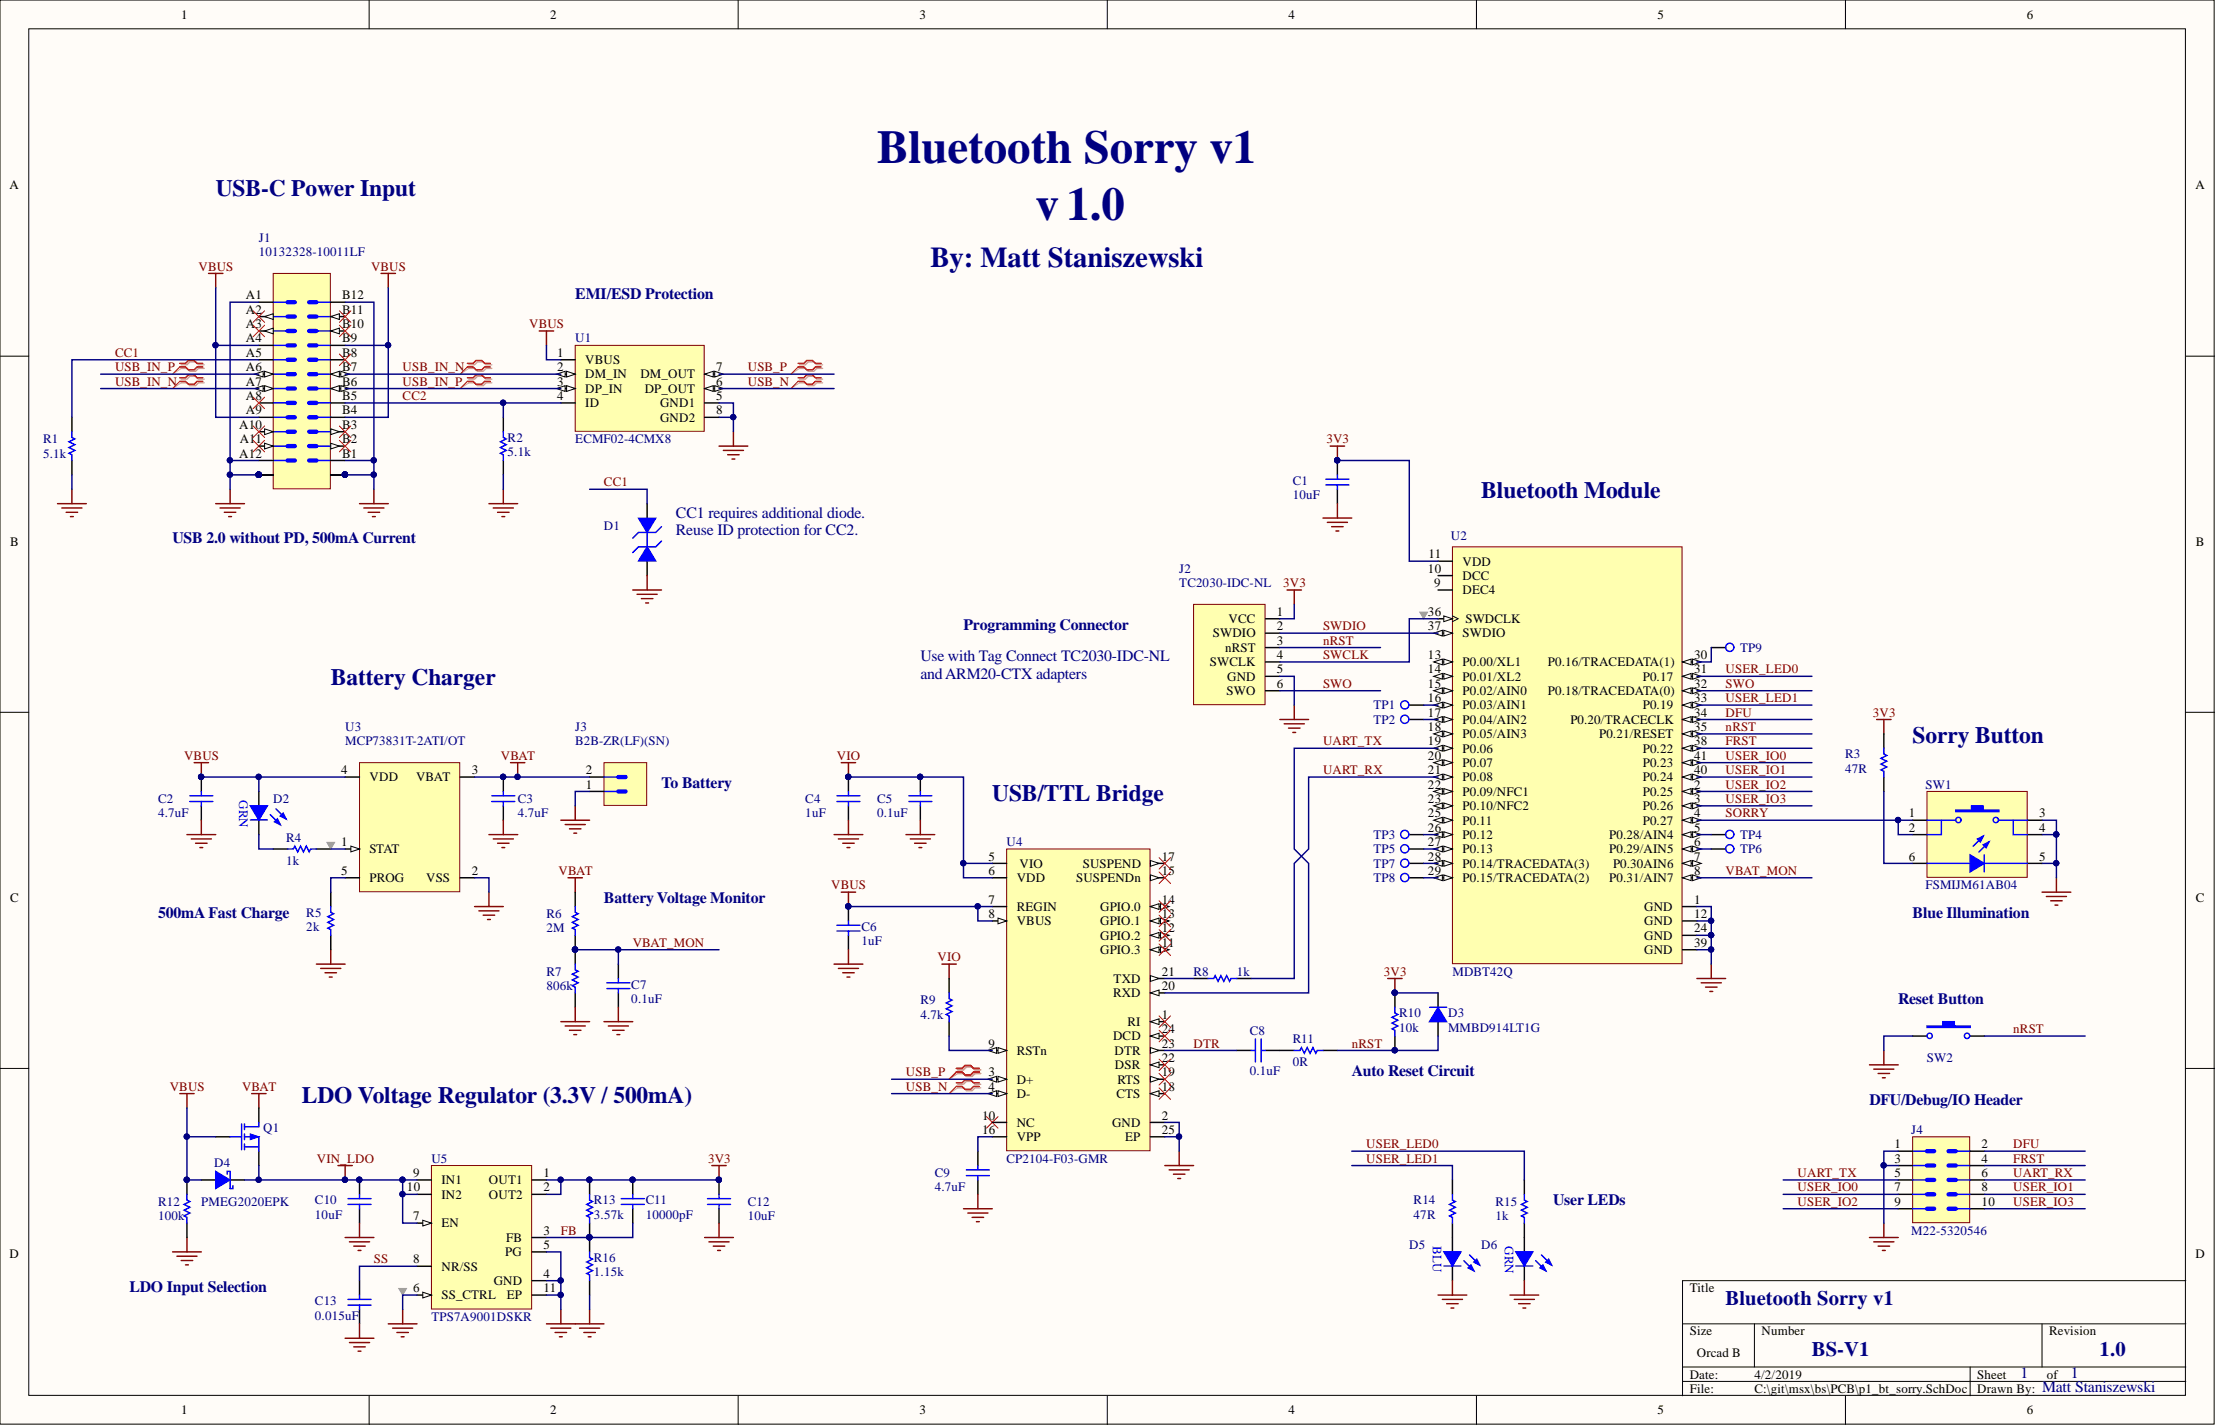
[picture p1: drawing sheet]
<svg xmlns="http://www.w3.org/2000/svg" width="391mm" height="252mm" viewBox="0 0 391 252" stroke-linecap="round" stroke-linejoin="round" font-family="sans-serif">
<defs><g id="words">
<g font-size="8.3" fill="#000080">
<text x="154.7" y="28.7">Bluetooth Sorry v1</text>
<text x="182.6" y="38.8">v1.0</text>
</g>
<text font-size="5.1" fill="#000080" x="164.1" y="47.1">By: Matt Staniszewski</text>
<g font-size="4.1" fill="#000080">
<text x="38" y="34.6">USB-C Power Input</text>
<text x="261.3" y="87.9">Bluetooth Module</text>
<text x="58.3" y="120.9">Battery Charger</text>
<text x="337.4" y="131.1">Sorry Button</text>
<text x="175" y="141.2">USB/TTL Bridge</text>
<text x="53.3" y="194.5">LDO Voltage Regulator (3.3V / 500mA)</text>
</g>
<g font-size="3.6" fill="#000080">
<text x="304.4" y="230.2">Bluetooth Sorry v1</text>
<text x="319.6" y="239.1">BS-V1</text>
<text x="370.3" y="239.1">1.0</text>
</g>
<g font-size="2.8" fill="#000080">
<text x="101.5" y="52.7">EMI/ESD Protection</text>
<text x="30.4" y="95.9">USB 2.0 without PD, 500mA Current</text>
<text x="119.2" y="91.3">CC1 requires additional diode.</text>
<text x="119.2" y="94.3">Reuse ID protection for CC2.</text>
<text x="169.9" y="111.1">Programming Connector</text>
<text x="162.3" y="116.7">Use with Tag Connect TC2030-IDC-NL</text>
<text x="162.3" y="119.7">andARM20-CTX adapters</text>
<text x="116.7" y="139">To Battery</text>
<text x="27.9" y="161.9">500mA Fast Charge</text>
<text x="106.5" y="159.3">Battery Voltage Monitor</text>
<text x="337.4" y="161.9">Blue Illumination</text>
<text x="334.8" y="177.1">Reset Button</text>
<text x="238.4" y="189.8">Auto Reset Circuit</text>
<text x="329.8" y="194.8">DFU/Debug/IO Header</text>
<text x="273.9" y="212.6">User LEDs</text>
<text x="22.8" y="227.8">LDO Input Selection</text>
<text x="356.4" y="243.1">1</text>
<text x="360.2" y="245.6">Matt Staniszewski</text>
<text x="365.3" y="243.1">1</text>
</g>
<g font-size="2.3">
<text x="32" y="3.3">1</text>
<text x="97.1" y="3.3">2</text>
<text x="162.2" y="3.3">3</text>
<text x="227.3" y="3.3">4</text>
<text x="292.4" y="3.3">5</text>
<text x="357.5" y="3.3">6</text>
<text x="1.7" y="33.4">A</text>
<text x="387.2" y="33.4">A</text>
<text x="43.4" y="52.8">A1</text>
<text x="60.4" y="52.8">B12</text>
<text x="43.4" y="55.3">A2</text>
<text x="43.4" y="57.9">A3</text>
<text x="60.4" y="57.9">B10</text>
<text x="60.4" y="55.3">B11</text>
<text x="43.4" y="60.4">A4</text>
<text x="43.4" y="63">A5</text>
<text x="43.4" y="65.5">A6</text>
<text x="60.4" y="65.5">B7</text>
<text x="60.4" y="63">B8</text>
<text x="60.4" y="60.4">B9</text>
<text x="98.2" y="63">1</text>
<text x="98.2" y="65.5">2</text>
<text x="103.2" y="64.2">VBUS</text>
<text x="126.3" y="65.5">7</text>
<text x="43.4" y="68">A7</text>
<text x="43.4" y="70.6">A8</text>
<text x="60.4" y="70.6">B5</text>
<text x="60.4" y="68">B6</text>
<text x="98.2" y="68">3</text>
<text x="98.2" y="70.6">4</text>
<text x="103.2" y="66.8">DM_IN</text>
<text x="103.2" y="69.3">DP_IN</text>
<text x="103.2" y="71.8">ID</text>
<text x="113" y="66.8">DM_OUT</text>
<text x="113.7" y="69.3">DP_OUT</text>
<text x="116.4" y="71.8">GND1</text>
<text x="126.3" y="70.6">5</text>
<text x="126.3" y="68">6</text>
<text x="42.2" y="75.6">A10</text>
<text x="43.4" y="73.1">A9</text>
<text x="60.4" y="75.6">B3</text>
<text x="60.4" y="73.1">B4</text>
<text x="116.4" y="74.4">GND2</text>
<text x="126.3" y="73.1">8</text>
<text x="42.2" y="80.7">A12</text>
<text x="42.3" y="78.2">A11</text>
<text x="60.4" y="80.7">B1</text>
<text x="60.4" y="78.2">B2</text>
<text x="1.8" y="96.3">B</text>
<text x="251.9" y="101">10</text>
<text x="252" y="98.5">11</text>
<text x="258" y="99.8">VDD</text>
<text x="387.3" y="96.3">B</text>
<text x="253" y="103.6">9</text>
<text x="258" y="104.8">DEC4</text>
<text x="258" y="102.3">DCC</text>
<text x="213.9" y="112.4">SWDIO</text>
<text x="216.7" y="109.9">VCC</text>
<text x="225.2" y="108.6">1</text>
<text x="225.2" y="111.2">2</text>
<text x="225.2" y="113.7">3</text>
<text x="251.9" y="111.2">37</text>
<text x="251.9" y="108.6">36</text>
<text x="258" y="112.4">SWDIO</text>
<text x="258.5" y="109.9">SWDCLK</text>
<text x="213.4" y="117.5">SWCLK</text>
<text x="216.1" y="115">nRST</text>
<text x="225.2" y="116.3">4</text>
<text x="225.2" y="118.8">5</text>
<text x="251.9" y="118.8">14</text>
<text x="251.9" y="116.3">13</text>
<text x="258" y="117.5">P0.00/XL1</text>
<text x="273" y="117.5">P0.16/TRACEDATA(1)</text>
<text x="298.8" y="118.8">31</text>
<text x="298.8" y="116.3">30</text>
<text x="216.4" y="122.6">SWO</text>
<text x="216.5" y="120.1">GND</text>
<text x="225.2" y="121.3">6</text>
<text x="251.9" y="123.9">16</text>
<text x="251.9" y="121.3">15</text>
<text x="258" y="125.1">P0.03/AIN1</text>
<text x="258" y="122.6">P0.02/AIN0</text>
<text x="258" y="120.1">P0.01/XL2</text>
<text x="273" y="122.6">P0.18/TRACEDATA(0)</text>
<text x="289.8" y="125.1">P0.19</text>
<text x="289.8" y="120.1">P0.17</text>
<text x="298.8" y="123.9">33</text>
<text x="298.8" y="121.3">32</text>
<text x="251.9" y="131.5">19</text>
<text x="251.9" y="128.9">18</text>
<text x="251.9" y="126.4">17</text>
<text x="258" y="130.2">P0.05/AIN3</text>
<text x="258" y="127.7">P0.04/AIN2</text>
<text x="277" y="127.7">P0.20/TRACECLK</text>
<text x="282.1" y="130.2">P0.21/RESET</text>
<text x="298.8" y="131.5">38</text>
<text x="298.8" y="128.9">35</text>
<text x="298.8" y="126.4">34</text>
<text x="60.2" y="136.6">4</text>
<text x="65.2" y="137.8">VDD</text>
<text x="73.4" y="137.8">VBAT</text>
<text x="83.2" y="136.6">3</text>
<text x="103.3" y="136.6">2</text>
<text x="251.9" y="136.6">21</text>
<text x="251.9" y="134">20</text>
<text x="258" y="137.8">P0.08</text>
<text x="258" y="135.3">P0.07</text>
<text x="258" y="132.7">P0.06</text>
<text x="289.8" y="137.8">P0.24</text>
<text x="289.8" y="135.3">P0.23</text>
<text x="289.8" y="132.7">P0.22</text>
<text x="298.8" y="136.6">40</text>
<text x="298.8" y="134">41</text>
<text x="103.3" y="139.1">1</text>
<text x="251.9" y="141.6">23</text>
<text x="251.9" y="139.1">22</text>
<text x="258" y="142.9">P0.10/NFC2</text>
<text x="258" y="140.4">P0.09/NFC1</text>
<text x="289.8" y="142.9">P0.26</text>
<text x="289.8" y="140.4">P0.25</text>
<text x="298.8" y="141.6">3</text>
<text x="298.8" y="139.1">2</text>
<text x="60.2" y="149.2">1</text>
<text x="251.9" y="149.2">27</text>
<text x="251.9" y="146.7">26</text>
<text x="251.9" y="144.2">25</text>
<text x="258" y="148">P0.12</text>
<text x="258" y="145.4">P0.11</text>
<text x="283.8" y="148">P0.28/AIN4</text>
<text x="289.8" y="145.4">P0.27</text>
<text x="298.8" y="149.2">6</text>
<text x="298.8" y="146.7">5</text>
<text x="298.8" y="144.2">4</text>
<text x="336.7" y="144.2">1</text>
<text x="336.7" y="146.7">2</text>
<text x="359.7" y="144.2">3</text>
<text x="359.7" y="146.7">4</text>
<text x="60.2" y="154.3">5</text>
<text x="65.2" y="150.5">STAT</text>
<text x="65.2" y="155.6">PROG</text>
<text x="75.2" y="155.6">VSS</text>
<text x="83.2" y="154.3">2</text>
<text x="174.3" y="151.8">5</text>
<text x="174.3" y="154.3">6</text>
<text x="179.3" y="155.6">VDD</text>
<text x="179.8" y="153.1">VIO</text>
<text x="189.8" y="155.6">SUSPENDn</text>
<text x="191" y="153.1">SUSPEND</text>
<text x="205" y="154.3">15</text>
<text x="205" y="151.8">17</text>
<text x="251.9" y="154.3">29</text>
<text x="251.9" y="151.8">28</text>
<text x="258" y="155.6">P0.15/TRACEDATA(2)</text>
<text x="258" y="153.1">P0.14/TRACEDATA(3)</text>
<text x="258" y="150.5">P0.13</text>
<text x="283.8" y="155.6">P0.31/AIN7</text>
<text x="283.8" y="150.5">P0.29/AIN5</text>
<text x="284.5" y="153.1">P0.30AIN6</text>
<text x="298.8" y="154.3">8</text>
<text x="298.8" y="151.8">7</text>
<text x="336.7" y="151.8">6</text>
<text x="359.7" y="151.8">5</text>
<text x="1.8" y="159.1">C</text>
<text x="174.3" y="159.4">7</text>
<text x="174.3" y="161.9">8</text>
<text x="179.3" y="160.7">REGIN</text>
<text x="194" y="160.7">GPIO.0</text>
<text x="205" y="159.4">14</text>
<text x="205" y="161.9">13</text>
<text x="290" y="160.7">GND</text>
<text x="298.8" y="161.9">12</text>
<text x="298.8" y="159.4">1</text>
<text x="387.3" y="159.1">C</text>
<text x="179.3" y="163.2">VBUS</text>
<text x="194" y="163.2">GPIO.1</text>
<text x="194" y="165.7">GPIO.2</text>
<text x="205" y="164.5">12</text>
<text x="205" y="167">11</text>
<text x="290" y="165.7">GND</text>
<text x="290" y="163.2">GND</text>
<text x="298.8" y="167">39</text>
<text x="298.8" y="164.5">24</text>
<text x="194" y="168.3">GPIO.3</text>
<text x="196.4" y="173.4">TXD</text>
<text x="205" y="172.1">21</text>
<text x="290" y="168.3">GND</text>
<text x="196.3" y="175.9">RXD</text>
<text x="205" y="179.7">1</text>
<text x="205" y="174.6">20</text>
<text x="174.3" y="184.8">9</text>
<text x="196.3" y="183.5">DCD</text>
<text x="198.9" y="181">RI</text>
<text x="205" y="184.8">23</text>
<text x="205" y="182.2">24</text>
<text x="174.3" y="189.9">3</text>
<text x="179.3" y="191.1">D+</text>
<text x="179.3" y="186">RSTn</text>
<text x="196.6" y="186">DTR</text>
<text x="196.7" y="188.6">DSR</text>
<text x="197.1" y="191.1">RTS</text>
<text x="205" y="189.9">19</text>
<text x="205" y="187.3">22</text>
<text x="173.2" y="197.5">10</text>
<text x="174.3" y="192.4">4</text>
<text x="179.3" y="193.7">D-</text>
<text x="196.9" y="193.7">CTS</text>
<text x="205" y="197.5">2</text>
<text x="205" y="192.4">18</text>
<text x="173.2" y="200">16</text>
<text x="179.3" y="198.7">NC</text>
<text x="179.3" y="201.3">VPP</text>
<text x="196.2" y="198.7">GND</text>
<text x="198.4" y="201.3">EP</text>
<text x="205" y="200">25</text>
<text x="334.1" y="202.5">1</text>
<text x="349.5" y="202.5">2</text>
<text x="72.9" y="207.6">9</text>
<text x="77.9" y="208.9">IN1</text>
<text x="86.2" y="208.9">OUT1</text>
<text x="95.9" y="207.6">1</text>
<text x="334.1" y="205.1">3</text>
<text x="334.1" y="207.6">5</text>
<text x="349.5" y="205.1">4</text>
<text x="349.5" y="207.6">6</text>
<text x="71.8" y="210.2">10</text>
<text x="72.9" y="215.2">7</text>
<text x="77.9" y="211.4">IN2</text>
<text x="86.2" y="211.4">OUT2</text>
<text x="95.9" y="210.2">2</text>
<text x="334.1" y="210.2">7</text>
<text x="334.1" y="212.7">9</text>
<text x="349.5" y="210.2">8</text>
<text x="349.5" y="212.7">10</text>
<text x="1.7" y="221.9">D</text>
<text x="77.9" y="216.5">EN</text>
<text x="89.1" y="221.6">PG</text>
<text x="89.3" y="219">FB</text>
<text x="95.9" y="217.8">3</text>
<text x="95.9" y="220.3">5</text>
<text x="387.2" y="221.9">D</text>
<text x="72.9" y="227.9">6</text>
<text x="72.9" y="222.9">8</text>
<text x="77.9" y="224.1">NR/SS</text>
<text x="87.1" y="226.7">GND</text>
<text x="95.9" y="225.4">4</text>
<text x="95.9" y="227.9">11</text>
<text x="298" y="227.9">Title</text>
<text x="77.9" y="229.2">SS_CTRL</text>
<text x="89.4" y="229.2">EP</text>
<text x="298" y="235.5">Size</text>
<text x="299.3" y="239.3">Orcad B</text>
<text x="310.7" y="235.5">Number</text>
<text x="361.5" y="235.5">Revision</text>
<text x="298" y="243.2">Date:</text>
<text x="298" y="245.7">File:</text>
<text x="309.5" y="243.2">4/2/2019</text>
<text x="309.5" y="245.7">C:\git\msx\bs\PCB\p1_bt_sorry.SchDoc</text>
<text x="348.8" y="243.2">Sheet</text>
<text x="348.8" y="245.7">Drawn By:</text>
<text x="361" y="243.2">of</text>
<text x="32" y="249.5">1</text>
<text x="97.1" y="249.5">2</text>
<text x="162.2" y="249.5">3</text>
<text x="227.3" y="249.5">4</text>
<text x="292.4" y="249.5">5</text>
<text x="357.5" y="249.5">6</text>
</g>
<g font-size="2.3" fill="#800000">
<text x="35" y="47.7">VBUS</text>
<text x="65.4" y="47.7">VBUS</text>
<text x="93.3" y="57.9">VBUS</text>
<text x="20.3" y="63">CC1</text>
<text x="20.3" y="65.5">USB_IN_P</text>
<text x="71" y="65.5">USB_IN_N</text>
<text x="131.9" y="65.5">USB_P</text>
<text x="20.3" y="68">USB_IN_N</text>
<text x="71" y="70.6">CC2</text>
<text x="71" y="68">USB_IN_P</text>
<text x="131.9" y="68">USB_N</text>
<text x="234" y="78.2">3V3</text>
<text x="106.5" y="85.8">CC1</text>
<text x="226.3" y="103.6">3V3</text>
<text x="233.4" y="111.2">SWDIO</text>
<text x="233.4" y="113.7">nRST</text>
<text x="233.4" y="116.3">SWCLK</text>
<text x="304.4" y="118.8">USER_LED0</text>
<text x="233.4" y="121.3">SWO</text>
<text x="304.4" y="121.3">SWO</text>
<text x="304.4" y="123.9">USER_LED1</text>
<text x="233.4" y="131.5">UART_TX</text>
<text x="304.4" y="128.9">nRST</text>
<text x="304.4" y="131.5">FRST</text>
<text x="304.4" y="126.4">DFU</text>
<text x="330.3" y="126.4">3V3</text>
<text x="32.5" y="134">VBUS</text>
<text x="88.4" y="134">VBAT</text>
<text x="147.6" y="134">VIO</text>
<text x="233.4" y="136.6">UART_RX</text>
<text x="304.4" y="134">USER_IO0</text>
<text x="304.4" y="136.6">USER_IO1</text>
<text x="304.4" y="141.6">USER_IO3</text>
<text x="304.4" y="139.1">USER_IO2</text>
<text x="304.4" y="144.2">SORRY</text>
<text x="98.5" y="154.3">VBAT</text>
<text x="304.4" y="154.3">VBAT_MON</text>
<text x="146.6" y="156.9">VBUS</text>
<text x="111.6" y="167">VBAT_MON</text>
<text x="165.4" y="169.6">VIO</text>
<text x="244.1" y="172.1">3V3</text>
<text x="210.5" y="184.8">DTR</text>
<text x="238.4" y="184.8">nRST</text>
<text x="355.1" y="182.2">nRST</text>
<text x="159.8" y="189.9">USB_P</text>
<text x="29.9" y="192.4">VBUS</text>
<text x="42.7" y="192.4">VBAT</text>
<text x="159.8" y="192.4">USB_N</text>
<text x="241" y="202.5">USER_LED0</text>
<text x="355.1" y="202.5">DFU</text>
<text x="55.9" y="205.1">VIN_LDO</text>
<text x="124.9" y="205.1">3V3</text>
<text x="241" y="205.1">USER_LED1</text>
<text x="317.1" y="207.6">UART_TX</text>
<text x="355.1" y="205.1">FRST</text>
<text x="355.1" y="207.6">UART_RX</text>
<text x="317.1" y="212.7">USER_IO2</text>
<text x="317.1" y="210.2">USER_IO0</text>
<text x="355.1" y="210.2">USER_IO1</text>
<text x="355.1" y="212.7">USER_IO3</text>
<text x="98.9" y="217.8">FB</text>
<text x="66" y="222.9">SS</text>
</g>
<g font-size="2.3" fill="#000080">
<text x="45.7" y="42.6">J1</text>
<text x="45.7" y="45.2">10132328-10011LF</text>
<text x="101.5" y="60.4">U1</text>
<text x="89.5" y="77.9">R2</text>
<text x="7.6" y="78.2">R1</text>
<text x="7.6" y="80.7">5.1k</text>
<text x="89.5" y="80.5">5.1k</text>
<text x="101.5" y="78.2">ECMF02-4CMX8</text>
<text x="228" y="85.5">C1</text>
<text x="228" y="88.1">10uF</text>
<text x="106.5" y="93.4">D1</text>
<text x="255.9" y="95.2">U2</text>
<text x="208" y="101">J2</text>
<text x="208" y="103.6">TC2030-IDC-NL</text>
<text x="306.9" y="115">TP9</text>
<text x="242.2" y="125.1">TP1</text>
<text x="60.9" y="128.9">U3</text>
<text x="60.9" y="131.5">MCP73831T-2ATI/OT</text>
<text x="101.5" y="128.9">J3</text>
<text x="101.5" y="131.5">B2B-ZR(LF)(SN)</text>
<text x="242.2" y="127.7">TP2</text>
<text x="325.4" y="133.8">R3</text>
<text x="325.4" y="136.3">47R</text>
<text x="27.9" y="141.6">C2</text>
<text x="48.2" y="141.6">D2</text>
<text x="91.3" y="141.6">C3</text>
<text x="142" y="141.6">C4</text>
<text x="154.7" y="141.6">C5</text>
<text x="339.6" y="139.1">SW1</text>
<text x="27.9" y="144.2">4.7uF</text>
<text x="50.5" y="148.5">R4</text>
<text x="91.3" y="144.2">4.7uF</text>
<text x="142" y="144.2">1uF</text>
<text x="154.7" y="144.2">0.1uF</text>
<text x="177.6" y="149.2">U4</text>
<text x="242.2" y="148">TP3</text>
<text x="306.9" y="148">TP4</text>
<text x="50.5" y="152.5">1k</text>
<text x="242.2" y="153.1">TP7</text>
<text x="242.2" y="155.6">TP8</text>
<text x="242.2" y="150.5">TP5</text>
<text x="306.9" y="150.5">TP6</text>
<text x="54" y="161.7">R5</text>
<text x="96.4" y="161.9">R6</text>
<text x="339.6" y="156.9">FSMIJM61AB04</text>
<text x="54" y="164.2">2k</text>
<text x="96.4" y="164.5">2M</text>
<text x="151.9" y="164.2">C6</text>
<text x="151.9" y="166.8">1uF</text>
<text x="96.4" y="172.1">R7</text>
<text x="210.5" y="172.1">R8</text>
<text x="218.1" y="172.1">1k</text>
<text x="256.2" y="172.1">MDBT42Q</text>
<text x="96.4" y="174.6">806k</text>
<text x="111.4" y="174.4">C7</text>
<text x="111.4" y="176.9">0.1uF</text>
<text x="162.3" y="177.2">R9</text>
<text x="162.3" y="179.7">4.7k</text>
<text x="246.8" y="179.5">R10</text>
<text x="255.4" y="179.5">D3</text>
<text x="220.4" y="182.5">C8</text>
<text x="228" y="184">R11</text>
<text x="246.8" y="182">10k</text>
<text x="255.4" y="182">MMBD914LT1G</text>
<text x="220.4" y="189.6">0.1uF</text>
<text x="228" y="188.1">0R</text>
<text x="339.9" y="187.3">SW2</text>
<text x="46.4" y="199.8">Q1</text>
<text x="337.1" y="200">J4</text>
<text x="37.8" y="205.8">D4</text>
<text x="76.1" y="205.1">U5</text>
<text x="164.9" y="207.6">C9</text>
<text x="177.6" y="205.1">CP2104-F03-GMR</text>
<text x="27.9" y="212.7">R12</text>
<text x="27.9" y="215.2">100k</text>
<text x="35.5" y="212.7">PMEG2020EPK</text>
<text x="55.6" y="212.4">C10</text>
<text x="55.6" y="215">10uF</text>
<text x="104.8" y="212.4">R13</text>
<text x="104.8" y="215">3.57k</text>
<text x="113.9" y="212.4">C11</text>
<text x="113.9" y="215">10000pF</text>
<text x="131.9" y="212.7">C12</text>
<text x="131.9" y="215.2">10uF</text>
<text x="164.9" y="210.2">4.7uF</text>
<text x="249.3" y="212.4">R14</text>
<text x="249.3" y="215">47R</text>
<text x="263.8" y="212.7">R15</text>
<text x="263.8" y="215.2">1k</text>
<text x="248.6" y="220.3">D5</text>
<text x="261.3" y="220.3">D6</text>
<text x="337.1" y="217.8">M22-5320546</text>
<text x="104.8" y="222.6">R16</text>
<text x="104.8" y="225.1">1.15k</text>
<text x="55.6" y="230.2">C13</text>
<text x="55.6" y="232.8">0.015uF</text>
<text x="76.1" y="233">TPS7A9001DSKR</text>
</g>
<g font-size="2.3" fill="#00f">
<text x="42.2" y="141.1" transform="rotate(90 42.2 141.1)">GRN</text>
<text x="252.7" y="219.8" transform="rotate(90 252.7 219.8)">BLU</text>
<text x="265.4" y="219.8" transform="rotate(90 265.4 219.8)">GRN</text>
</g>
</g></defs>
<g fill="#fffcf8" stroke="#000" stroke-width=".18">
<path d="M0 0h390.6v251.2h-390.6z"/>
<path d="M5.1 5.1h380.4v241h-380.4z"/>
</g>
<g fill="none" stroke="#000" stroke-width=".18">
<path d="M65.1 0v5.1M130.2 0v5.1M195.3 0v5.1M260.4 0v5.1M325.5 0v5.1M0 62.8h5.1M385.6 62.8h5M0 125.6h5.1M385.6 125.6h5M0 188.5h5.1M385.6 188.5h5M296.8 233.5h88.8"/>
<path d="M309.5 233.5v7.6M360.2 233.5v7.6M385.6 225.9h-88.8v20.3M65.1 246.2v5.1M130.2 246.2v5.1M195.3 246.2v5.1M260.4 246.2v5.1M296.8 241.1h88.8M296.8 243.7h88.8M325.5 246.2v5.1M347.5 241.1v5.1"/>
</g>
<path d="M44.6 77.7l2.1 2M46.7 77.7l-2.1 2" fill="none" stroke="#f00" stroke-width=".18"/>
<path d="M339.9 139.6h17.7v15.2h-17.7z" fill="#ffffb0" stroke="#800000" stroke-width=".18"/>
<path d="M337.4 144.7h2.5M357.7 144.7h2.5" fill="none" stroke="#000" stroke-width=".25"/>
<path d="M345 142.9h2.8v-.8h2v.8h2.8v.3h-7.6z" fill-rule="evenodd" fill="#00f"/>
<g fill="none" stroke="#00f" stroke-width=".25">
<path d="M339.9 144.7h5.1M342.4 144.7v2.5h-2.5M345 142.9h2.8v-.8h2v.8h2.8v.3h-7.6zM352.6 144.7h5.1M355.1 144.7v2.5h2.6"/>
<circle cx="345.4" cy="144.6" r=".47"/>
<circle cx="352" cy="144.6" r=".47"/>
</g>
<path d="M337.4 147.2h2.5M337.4 152.3h2.5M357.7 147.2h2.5M357.7 152.3h2.5" fill="none" stroke="#000" stroke-width=".25"/>
<path d="M347.5 150.8l2.5 1.5-2.5 1.5z" fill="#00f"/>
<path d="M347.5 150.8l2.5 1.5-2.5 1.5zM349.8 147.5l-1.8 1.8M350.8 148.5l-1.7 1.8" fill="none" stroke="#00f" stroke-width=".25"/>
<path d="M349.8 149l1-.5-.5 1z" fill="#00f"/>
<path d="M349.8 149l1-.5-.5 1z" fill="none" stroke="#00f" stroke-width=".25"/>
<path d="M348.8 148l1-.5-.5 1z" fill="#00f"/>
<path d="M339.9 152.3h7.6M348.8 148l1-.5-.5 1zM350 150.8v3M350 152.3h7.7" fill="none" stroke="#00f" stroke-width=".25"/>
<path d="M63.4 134.5h17.7v22.8h-17.7z" fill="#ffffb0" stroke="#800000" stroke-width=".18"/>
<path d="M60.9 137.1h2.5M81.2 137.1h2.5M60.9 149.8h2.5M81.2 154.8h2.5" fill="none" stroke="#000" stroke-width=".25"/>
<path d="M61.9 149.2l1.5 .6-1.5 .5z" fill="#fffcf8"/>
<path d="M61.9 149.2l1.5 .6-1.5 .5z" fill="none" stroke="#000" stroke-width=".18"/>
<path d="M60.9 154.8h2.5" fill="none" stroke="#000" stroke-width=".25"/>
<path d="M76.1 205.6h17.7v25.3h-17.7z" fill="#ffffb0" stroke="#800000" stroke-width=".18"/>
<path d="M93.9 208.1h2.5M93.9 210.7h2.5M93.9 218.3h2.5M73.6 228.4h2.5M93.9 225.9h2.5M93.9 220.8h2.5" fill="none" stroke="#000" stroke-width=".25"/>
<path d="M74.6 227.9l1.5 .5-1.5 .5z" fill="#fffcf8"/>
<path d="M74.6 227.9l1.5 .5-1.5 .5z" fill="none" stroke="#000" stroke-width=".18"/>
<path d="M73.6 215.7h2.5" fill="none" stroke="#000" stroke-width=".25"/>
<path d="M74.6 215.2l1.5 .5-1.5 .6z" fill="#fffcf8"/>
<path d="M74.6 215.2l1.5 .5-1.5 .6z" fill="none" stroke="#000" stroke-width=".18"/>
<path d="M73.6 208.1h2.5M73.6 210.7h2.5M73.6 223.4h2.5M93.9 228.4h2.5" fill="none" stroke="#000" stroke-width=".25"/>
<path d="M48.2 48.2h10.1v38h-10.1z" fill="#ffffb0" stroke="#800000" stroke-width=".18"/>
<g fill="none" stroke="#00f" stroke-width=".25">
<path d="M48.2 53.3h2.5M48.2 55.8h2.5M48.2 58.4h2.5M55.8 53.3h2.5M55.8 55.8h2.5M55.8 58.4h2.5M48.2 60.9h2.5M48.2 63.5h2.5M48.2 66h2.5M48.2 68.5h2.5M48.2 71.1h2.5M48.2 73.6h2.5"/>
<path d="M48.2 76.1h2.5M48.2 78.7h2.5M55.8 60.9h2.5M55.8 63.5h2.5M55.8 66h2.5M55.8 68.5h2.5M55.8 71.1h2.5M55.8 73.6h2.5M55.8 76.1h2.5M55.8 78.7h2.5M48.2 81.2h2.5M55.8 81.2h2.5"/>
</g>
<g fill="none" stroke="#00f" stroke-width=".76">
<path d="M50.7 53.3h1.3M50.7 55.8h1.3M50.7 58.4h1.3M54.5 53.3h1.3M54.5 55.8h1.3M54.5 58.4h1.3M50.7 60.9h1.3M50.7 63.5h1.3M50.7 66h1.3M50.7 68.5h1.3M50.7 71.1h1.3M50.7 73.6h1.3"/>
<path d="M50.7 76.1h1.3M50.7 78.7h1.3M54.5 60.9h1.3M54.5 63.5h1.3M54.5 66h1.3M54.5 68.5h1.3M54.5 71.1h1.3M54.5 73.6h1.3M54.5 76.1h1.3M54.5 78.7h1.3M50.7 81.2h1.3M54.5 81.2h1.3"/>
</g>
<path d="M45.7 53.3h2.5M45.7 55.8h2.5" fill="none" stroke="#000" stroke-width=".25"/>
<path d="M46.7 55.8l1.5-.5v1.1z" fill="#fffcf8"/>
<path d="M46.7 55.8l1.5-.5v1.1z" fill="none" stroke="#000" stroke-width=".18"/>
<path d="M45.7 58.4h2.5" fill="none" stroke="#000" stroke-width=".25"/>
<path d="M46.7 58.4l1.5-.5v1z" fill="#fffcf8"/>
<path d="M46.7 58.4l1.5-.5v1z" fill="none" stroke="#000" stroke-width=".18"/>
<path d="M45.7 60.9h2.5M45.7 63.5h2.5M45.7 66h2.5" fill="none" stroke="#000" stroke-width=".25"/>
<path d="M46.7 65.5l1.5 .5-1.5 .5z" fill="#fffcf8"/>
<path d="M46.7 65.5l1.5 .5-1.5 .5z" fill="none" stroke="#000" stroke-width=".18"/>
<path d="M44.9 66l1.5-.5v1z" fill="#fffcf8"/>
<path d="M44.9 66l1.5-.5v1z" fill="none" stroke="#000" stroke-width=".18"/>
<path d="M45.7 68.5h2.5" fill="none" stroke="#000" stroke-width=".25"/>
<path d="M46.7 68l1.5 .5-1.5 .5z" fill="#fffcf8"/>
<path d="M46.7 68l1.5 .5-1.5 .5z" fill="none" stroke="#000" stroke-width=".18"/>
<path d="M44.9 68.5l1.5-.5v1z" fill="#fffcf8"/>
<path d="M44.9 68.5l1.5-.5v1z" fill="none" stroke="#000" stroke-width=".18"/>
<path d="M45.7 71.1h2.5M45.7 73.6h2.5M45.7 76.1h2.5" fill="none" stroke="#000" stroke-width=".25"/>
<path d="M46.7 75.6l1.5 .5-1.5 .6z" fill="#fffcf8"/>
<path d="M46.7 75.6l1.5 .5-1.5 .6z" fill="none" stroke="#000" stroke-width=".18"/>
<path d="M45.7 78.7h2.5" fill="none" stroke="#000" stroke-width=".25"/>
<path d="M46.7 78.2l1.5 .5-1.5 .5z" fill="#fffcf8"/>
<path d="M46.7 78.2l1.5 .5-1.5 .5z" fill="none" stroke="#000" stroke-width=".18"/>
<path d="M58.3 78.7h2.6M45.7 81.2h2.5M58.3 81.2h2.6" fill="none" stroke="#000" stroke-width=".25"/>
<path d="M58.3 78.2l1.6 .5-1.6 .5z" fill="#fffcf8"/>
<path d="M58.3 78.2l1.6 .5-1.6 .5z" fill="none" stroke="#000" stroke-width=".18"/>
<path d="M58.3 76.1h2.6" fill="none" stroke="#000" stroke-width=".25"/>
<path d="M58.3 75.6l1.6 .5-1.6 .6z" fill="#fffcf8"/>
<path d="M58.3 75.6l1.6 .5-1.6 .6z" fill="none" stroke="#000" stroke-width=".18"/>
<path d="M58.3 73.6h2.6M58.3 71.1h2.6M58.3 68.5h2.6" fill="none" stroke="#000" stroke-width=".25"/>
<path d="M58.3 68.5l1.6-.5v1z" fill="#fffcf8"/>
<path d="M58.3 68.5l1.6-.5v1z" fill="none" stroke="#000" stroke-width=".18"/>
<path d="M60.1 68l1.5 .5-1.5 .5z" fill="#fffcf8"/>
<path d="M60.1 68l1.5 .5-1.5 .5z" fill="none" stroke="#000" stroke-width=".18"/>
<path d="M58.3 66h2.6" fill="none" stroke="#000" stroke-width=".25"/>
<path d="M58.3 66l1.6-.5v1z" fill="#fffcf8"/>
<path d="M58.3 66l1.6-.5v1z" fill="none" stroke="#000" stroke-width=".18"/>
<path d="M60.1 65.5l1.5 .5-1.5 .5z" fill="#fffcf8"/>
<path d="M60.1 65.5l1.5 .5-1.5 .5z" fill="none" stroke="#000" stroke-width=".18"/>
<path d="M58.3 58.4h2.6M58.3 63.5h2.6M58.3 60.9h2.6" fill="none" stroke="#000" stroke-width=".25"/>
<path d="M58.3 58.4l1.6-.5v1z" fill="#fffcf8"/>
<path d="M58.3 58.4l1.6-.5v1z" fill="none" stroke="#000" stroke-width=".18"/>
<path d="M58.3 55.8h2.6" fill="none" stroke="#000" stroke-width=".25"/>
<path d="M58.3 55.8l1.6-.5v1.1z" fill="#fffcf8"/>
<path d="M58.3 55.8l1.6-.5v1.1z" fill="none" stroke="#000" stroke-width=".18"/>
<path d="M58.3 53.3h2.6M45.7 83.8h2.5M58.3 83.8h2.6" fill="none" stroke="#000" stroke-width=".25"/>
<g fill="#000080" stroke="#000080" stroke-width=".18">
<circle cx="45.6" cy="83.7" r=".47"/>
<circle cx="60.8" cy="83.7" r=".47"/>
</g>
<path d="M106.5 134.5h7.6v7.6h-7.6z" fill="#ffffb0" stroke="#800000" stroke-width=".18"/>
<path d="M106.5 139.6h2.6M106.5 137.1h2.6" fill="none" stroke="#00f" stroke-width=".25"/>
<path d="M109.1 137.1h1.2M109.1 139.6h1.2" fill="none" stroke="#00f" stroke-width=".76"/>
<path d="M104 139.6h2.5M104 137.1h2.5" fill="none" stroke="#000" stroke-width=".25"/>
<path d="M210.5 106.6h12.6v17.7h-12.6z" fill="#ffffb0" stroke="#800000" stroke-width=".18"/>
<path d="M223.2 109.1h2.6M223.2 111.7h2.6M223.2 114.2h2.6M223.2 116.8h2.6M223.2 119.3h2.6M223.2 121.8h2.6" fill="none" stroke="#000" stroke-width=".25"/>
<path d="M256.2 96.5h40.5v73.5h-40.5z" fill="#ffffb0" stroke="#800000" stroke-width=".18"/>
<path d="M296.8 159.9h2.5M296.8 154.8h2.5M296.8 167.5h2.5M296.8 165h2.5M296.8 162.4h2.5" fill="none" stroke="#000" stroke-width=".25"/>
<path d="M296.8 154.8l1.5-.5v1z" fill="#fffcf8"/>
<path d="M296.8 154.8l1.5-.5v1z" fill="none" stroke="#000" stroke-width=".18"/>
<path d="M298.6 154.3l1.5 .5-1.5 .5z" fill="#fffcf8"/>
<path d="M298.6 154.3l1.5 .5-1.5 .5z" fill="none" stroke="#000" stroke-width=".18"/>
<path d="M296.8 152.3h2.5" fill="none" stroke="#000" stroke-width=".25"/>
<path d="M296.8 152.3l1.5-.5v1z" fill="#fffcf8"/>
<path d="M296.8 152.3l1.5-.5v1z" fill="none" stroke="#000" stroke-width=".18"/>
<path d="M298.6 151.8l1.5 .5-1.5 .5z" fill="#fffcf8"/>
<path d="M298.6 151.8l1.5 .5-1.5 .5z" fill="none" stroke="#000" stroke-width=".18"/>
<path d="M296.8 149.8h2.5" fill="none" stroke="#000" stroke-width=".25"/>
<path d="M296.8 149.8l1.5-.6v1.1z" fill="#fffcf8"/>
<path d="M296.8 149.8l1.5-.6v1.1z" fill="none" stroke="#000" stroke-width=".18"/>
<path d="M298.6 149.2l1.5 .6-1.5 .5z" fill="#fffcf8"/>
<path d="M298.6 149.2l1.5 .6-1.5 .5z" fill="none" stroke="#000" stroke-width=".18"/>
<path d="M296.8 147.2h2.5" fill="none" stroke="#000" stroke-width=".25"/>
<path d="M296.8 147.2l1.5-.5v1z" fill="#fffcf8"/>
<path d="M296.8 147.2l1.5-.5v1z" fill="none" stroke="#000" stroke-width=".18"/>
<path d="M298.6 146.7l1.5 .5-1.5 .5z" fill="#fffcf8"/>
<path d="M298.6 146.7l1.5 .5-1.5 .5z" fill="none" stroke="#000" stroke-width=".18"/>
<path d="M296.8 144.7h2.5" fill="none" stroke="#000" stroke-width=".25"/>
<path d="M296.8 144.7l1.5-.5v1z" fill="#fffcf8"/>
<path d="M296.8 144.7l1.5-.5v1z" fill="none" stroke="#000" stroke-width=".18"/>
<path d="M298.6 144.2l1.5 .5-1.5 .5z" fill="#fffcf8"/>
<path d="M298.6 144.2l1.5 .5-1.5 .5z" fill="none" stroke="#000" stroke-width=".18"/>
<path d="M296.8 142.1h2.5" fill="none" stroke="#000" stroke-width=".25"/>
<path d="M296.8 142.1l1.5-.5v1z" fill="#fffcf8"/>
<path d="M296.8 142.1l1.5-.5v1z" fill="none" stroke="#000" stroke-width=".18"/>
<path d="M298.6 141.6l1.5 .5-1.5 .5z" fill="#fffcf8"/>
<path d="M298.6 141.6l1.5 .5-1.5 .5z" fill="none" stroke="#000" stroke-width=".18"/>
<path d="M296.8 139.6h2.5" fill="none" stroke="#000" stroke-width=".25"/>
<path d="M296.8 139.6l1.5-.5v1z" fill="#fffcf8"/>
<path d="M296.8 139.6l1.5-.5v1z" fill="none" stroke="#000" stroke-width=".18"/>
<path d="M298.6 139.1l1.5 .5-1.5 .5z" fill="#fffcf8"/>
<path d="M298.6 139.1l1.5 .5-1.5 .5z" fill="none" stroke="#000" stroke-width=".18"/>
<path d="M296.8 137.1h2.5" fill="none" stroke="#000" stroke-width=".25"/>
<path d="M296.8 137.1l1.5-.5v1z" fill="#fffcf8"/>
<path d="M296.8 137.1l1.5-.5v1z" fill="none" stroke="#000" stroke-width=".18"/>
<path d="M298.6 136.6l1.5 .5-1.5 .5z" fill="#fffcf8"/>
<path d="M298.6 136.6l1.5 .5-1.5 .5z" fill="none" stroke="#000" stroke-width=".18"/>
<path d="M296.8 134.5h2.5" fill="none" stroke="#000" stroke-width=".25"/>
<path d="M296.8 134.5l1.5-.5v1z" fill="#fffcf8"/>
<path d="M296.8 134.5l1.5-.5v1z" fill="none" stroke="#000" stroke-width=".18"/>
<path d="M298.6 134l1.5 .5-1.5 .5z" fill="#fffcf8"/>
<path d="M298.6 134l1.5 .5-1.5 .5z" fill="none" stroke="#000" stroke-width=".18"/>
<path d="M296.8 132h2.5" fill="none" stroke="#000" stroke-width=".25"/>
<path d="M296.8 132l1.5-.5v1z" fill="#fffcf8"/>
<path d="M296.8 132l1.5-.5v1z" fill="none" stroke="#000" stroke-width=".18"/>
<path d="M298.6 131.5l1.5 .5-1.5 .5z" fill="#fffcf8"/>
<path d="M298.6 131.5l1.5 .5-1.5 .5z" fill="none" stroke="#000" stroke-width=".18"/>
<path d="M296.8 129.4h2.5" fill="none" stroke="#000" stroke-width=".25"/>
<path d="M296.8 129.4l1.5-.5v1.1z" fill="#fffcf8"/>
<path d="M296.8 129.4l1.5-.5v1.1z" fill="none" stroke="#000" stroke-width=".18"/>
<path d="M298.6 128.9l1.5 .5-1.5 .6z" fill="#fffcf8"/>
<path d="M298.6 128.9l1.5 .5-1.5 .6z" fill="none" stroke="#000" stroke-width=".18"/>
<path d="M296.8 126.9h2.5" fill="none" stroke="#000" stroke-width=".25"/>
<path d="M296.8 126.9l1.5-.5v1z" fill="#fffcf8"/>
<path d="M296.8 126.9l1.5-.5v1z" fill="none" stroke="#000" stroke-width=".18"/>
<path d="M298.6 126.4l1.5 .5-1.5 .5z" fill="#fffcf8"/>
<path d="M298.6 126.4l1.5 .5-1.5 .5z" fill="none" stroke="#000" stroke-width=".18"/>
<path d="M296.8 124.4h2.5" fill="none" stroke="#000" stroke-width=".25"/>
<path d="M296.8 124.4l1.5-.5v1z" fill="#fffcf8"/>
<path d="M296.8 124.4l1.5-.5v1z" fill="none" stroke="#000" stroke-width=".18"/>
<path d="M298.6 123.9l1.5 .5-1.5 .5z" fill="#fffcf8"/>
<path d="M298.6 123.9l1.5 .5-1.5 .5z" fill="none" stroke="#000" stroke-width=".18"/>
<path d="M296.8 121.8h2.5" fill="none" stroke="#000" stroke-width=".25"/>
<path d="M296.8 121.8l1.5-.5v1z" fill="#fffcf8"/>
<path d="M296.8 121.8l1.5-.5v1z" fill="none" stroke="#000" stroke-width=".18"/>
<path d="M298.6 121.3l1.5 .5-1.5 .5z" fill="#fffcf8"/>
<path d="M298.6 121.3l1.5 .5-1.5 .5z" fill="none" stroke="#000" stroke-width=".18"/>
<path d="M296.8 119.3h2.5" fill="none" stroke="#000" stroke-width=".25"/>
<path d="M296.8 119.3l1.5-.5v1z" fill="#fffcf8"/>
<path d="M296.8 119.3l1.5-.5v1z" fill="none" stroke="#000" stroke-width=".18"/>
<path d="M298.6 118.8l1.5 .5-1.5 .5z" fill="#fffcf8"/>
<path d="M298.6 118.8l1.5 .5-1.5 .5z" fill="none" stroke="#000" stroke-width=".18"/>
<path d="M296.8 116.8h2.5" fill="none" stroke="#000" stroke-width=".25"/>
<path d="M296.8 116.8l1.5-.5v1z" fill="#fffcf8"/>
<path d="M296.8 116.8l1.5-.5v1z" fill="none" stroke="#000" stroke-width=".18"/>
<path d="M298.6 116.3l1.5 .5-1.5 .5z" fill="#fffcf8"/>
<path d="M298.6 116.3l1.5 .5-1.5 .5z" fill="none" stroke="#000" stroke-width=".18"/>
<path d="M253.7 99h2.5M253.7 104.1h2.5M253.7 101.5h2.5M253.7 154.8h2.5" fill="none" stroke="#000" stroke-width=".25"/>
<path d="M254.7 154.3l1.5 .5-1.5 .5z" fill="#fffcf8"/>
<path d="M254.7 154.3l1.5 .5-1.5 .5z" fill="none" stroke="#000" stroke-width=".18"/>
<path d="M252.9 154.8l1.5-.5v1z" fill="#fffcf8"/>
<path d="M252.9 154.8l1.5-.5v1z" fill="none" stroke="#000" stroke-width=".18"/>
<path d="M253.7 152.3h2.5" fill="none" stroke="#000" stroke-width=".25"/>
<path d="M254.7 151.8l1.5 .5-1.5 .5z" fill="#fffcf8"/>
<path d="M254.7 151.8l1.5 .5-1.5 .5z" fill="none" stroke="#000" stroke-width=".18"/>
<path d="M252.9 152.3l1.5-.5v1z" fill="#fffcf8"/>
<path d="M252.9 152.3l1.5-.5v1z" fill="none" stroke="#000" stroke-width=".18"/>
<path d="M253.7 149.8h2.5" fill="none" stroke="#000" stroke-width=".25"/>
<path d="M254.7 149.2l1.5 .6-1.5 .5z" fill="#fffcf8"/>
<path d="M254.7 149.2l1.5 .6-1.5 .5z" fill="none" stroke="#000" stroke-width=".18"/>
<path d="M252.9 149.8l1.5-.6v1.1z" fill="#fffcf8"/>
<path d="M252.9 149.8l1.5-.6v1.1z" fill="none" stroke="#000" stroke-width=".18"/>
<path d="M253.7 147.2h2.5" fill="none" stroke="#000" stroke-width=".25"/>
<path d="M254.7 146.7l1.5 .5-1.5 .5z" fill="#fffcf8"/>
<path d="M254.7 146.7l1.5 .5-1.5 .5z" fill="none" stroke="#000" stroke-width=".18"/>
<path d="M252.9 147.2l1.5-.5v1z" fill="#fffcf8"/>
<path d="M252.9 147.2l1.5-.5v1z" fill="none" stroke="#000" stroke-width=".18"/>
<path d="M253.7 144.7h2.5" fill="none" stroke="#000" stroke-width=".25"/>
<path d="M254.7 144.2l1.5 .5-1.5 .5z" fill="#fffcf8"/>
<path d="M254.7 144.2l1.5 .5-1.5 .5z" fill="none" stroke="#000" stroke-width=".18"/>
<path d="M252.9 144.7l1.5-.5v1z" fill="#fffcf8"/>
<path d="M252.9 144.7l1.5-.5v1z" fill="none" stroke="#000" stroke-width=".18"/>
<path d="M253.7 142.1h2.5" fill="none" stroke="#000" stroke-width=".25"/>
<path d="M254.7 141.6l1.5 .5-1.5 .5z" fill="#fffcf8"/>
<path d="M254.7 141.6l1.5 .5-1.5 .5z" fill="none" stroke="#000" stroke-width=".18"/>
<path d="M252.9 142.1l1.5-.5v1z" fill="#fffcf8"/>
<path d="M252.9 142.1l1.5-.5v1z" fill="none" stroke="#000" stroke-width=".18"/>
<path d="M253.7 139.6h2.5" fill="none" stroke="#000" stroke-width=".25"/>
<path d="M254.7 139.1l1.5 .5-1.5 .5z" fill="#fffcf8"/>
<path d="M254.7 139.1l1.5 .5-1.5 .5z" fill="none" stroke="#000" stroke-width=".18"/>
<path d="M252.9 139.6l1.5-.5v1z" fill="#fffcf8"/>
<path d="M252.9 139.6l1.5-.5v1z" fill="none" stroke="#000" stroke-width=".18"/>
<path d="M253.7 137.1h2.5" fill="none" stroke="#000" stroke-width=".25"/>
<path d="M254.7 136.6l1.5 .5-1.5 .5z" fill="#fffcf8"/>
<path d="M254.7 136.6l1.5 .5-1.5 .5z" fill="none" stroke="#000" stroke-width=".18"/>
<path d="M252.9 137.1l1.5-.5v1z" fill="#fffcf8"/>
<path d="M252.9 137.1l1.5-.5v1z" fill="none" stroke="#000" stroke-width=".18"/>
<path d="M253.7 134.5h2.5" fill="none" stroke="#000" stroke-width=".25"/>
<path d="M254.7 134l1.5 .5-1.5 .5z" fill="#fffcf8"/>
<path d="M254.7 134l1.5 .5-1.5 .5z" fill="none" stroke="#000" stroke-width=".18"/>
<path d="M252.9 134.5l1.5-.5v1z" fill="#fffcf8"/>
<path d="M252.9 134.5l1.5-.5v1z" fill="none" stroke="#000" stroke-width=".18"/>
<path d="M253.7 132h2.5" fill="none" stroke="#000" stroke-width=".25"/>
<path d="M254.7 131.5l1.5 .5-1.5 .5z" fill="#fffcf8"/>
<path d="M254.7 131.5l1.5 .5-1.5 .5z" fill="none" stroke="#000" stroke-width=".18"/>
<path d="M252.9 132l1.5-.5v1z" fill="#fffcf8"/>
<path d="M252.9 132l1.5-.5v1z" fill="none" stroke="#000" stroke-width=".18"/>
<path d="M253.7 129.4h2.5" fill="none" stroke="#000" stroke-width=".25"/>
<path d="M254.7 128.9l1.5 .5-1.5 .6z" fill="#fffcf8"/>
<path d="M254.7 128.9l1.5 .5-1.5 .6z" fill="none" stroke="#000" stroke-width=".18"/>
<path d="M252.9 129.4l1.5-.5v1.1z" fill="#fffcf8"/>
<path d="M252.9 129.4l1.5-.5v1.1z" fill="none" stroke="#000" stroke-width=".18"/>
<path d="M253.7 126.9h2.5" fill="none" stroke="#000" stroke-width=".25"/>
<path d="M254.7 126.4l1.5 .5-1.5 .5z" fill="#fffcf8"/>
<path d="M254.7 126.4l1.5 .5-1.5 .5z" fill="none" stroke="#000" stroke-width=".18"/>
<path d="M252.9 126.9l1.5-.5v1z" fill="#fffcf8"/>
<path d="M252.9 126.9l1.5-.5v1z" fill="none" stroke="#000" stroke-width=".18"/>
<path d="M253.7 124.4h2.5" fill="none" stroke="#000" stroke-width=".25"/>
<path d="M254.7 123.9l1.5 .5-1.5 .5z" fill="#fffcf8"/>
<path d="M254.7 123.9l1.5 .5-1.5 .5z" fill="none" stroke="#000" stroke-width=".18"/>
<path d="M252.9 124.4l1.5-.5v1z" fill="#fffcf8"/>
<path d="M252.9 124.4l1.5-.5v1z" fill="none" stroke="#000" stroke-width=".18"/>
<path d="M253.7 121.8h2.5" fill="none" stroke="#000" stroke-width=".25"/>
<path d="M254.7 121.3l1.5 .5-1.5 .5z" fill="#fffcf8"/>
<path d="M254.7 121.3l1.5 .5-1.5 .5z" fill="none" stroke="#000" stroke-width=".18"/>
<path d="M252.9 121.8l1.5-.5v1z" fill="#fffcf8"/>
<path d="M252.9 121.8l1.5-.5v1z" fill="none" stroke="#000" stroke-width=".18"/>
<path d="M253.7 119.3h2.5" fill="none" stroke="#000" stroke-width=".25"/>
<path d="M254.7 118.8l1.5 .5-1.5 .5z" fill="#fffcf8"/>
<path d="M254.7 118.8l1.5 .5-1.5 .5z" fill="none" stroke="#000" stroke-width=".18"/>
<path d="M252.9 119.3l1.5-.5v1z" fill="#fffcf8"/>
<path d="M252.9 119.3l1.5-.5v1z" fill="none" stroke="#000" stroke-width=".18"/>
<path d="M253.7 116.8h2.5" fill="none" stroke="#000" stroke-width=".25"/>
<path d="M254.7 116.3l1.5 .5-1.5 .5z" fill="#fffcf8"/>
<path d="M254.7 116.3l1.5 .5-1.5 .5z" fill="none" stroke="#000" stroke-width=".18"/>
<path d="M252.9 116.8l1.5-.5v1z" fill="#fffcf8"/>
<path d="M252.9 116.8l1.5-.5v1z" fill="none" stroke="#000" stroke-width=".18"/>
<path d="M253.7 111.7h2.5" fill="none" stroke="#000" stroke-width=".25"/>
<path d="M254.7 111.2l1.5 .5-1.5 .5z" fill="#fffcf8"/>
<path d="M254.7 111.2l1.5 .5-1.5 .5z" fill="none" stroke="#000" stroke-width=".18"/>
<path d="M252.9 111.7l1.5-.5v1z" fill="#fffcf8"/>
<path d="M252.9 111.7l1.5-.5v1zM256.2 108.6l1 .5-1 .6" fill="none" stroke="#000" stroke-width=".18"/>
<path d="M253.7 109.1h2.5" fill="none" stroke="#000" stroke-width=".25"/>
<path d="M254.7 108.6l1.5 .5-1.5 .6z" fill="#fffcf8"/>
<path d="M254.7 108.6l1.5 .5-1.5 .6z" fill="none" stroke="#000" stroke-width=".18"/>
<g fill="none" stroke="#800000" stroke-width=".25">
<path d="M36.8 48.2h2.5M38 48.2v2.6M67.2 48.2h2.6M68.5 48.2v2.6M38 88.8h5.1M38.8 89.6h3.6M39.6 90.4h2M40.3 91.1h.5M40.6 86.3v2.5M63.4 88.8h5.1M64.2 89.6h3.5M64.9 90.4h2.1"/>
<path d="M65.7 91.1h.5M66 86.3v2.5M34.2 134.5h2.6M35.5 134.5v2.6M90 134.5h2.6M91.3 134.5v2.6M33 147.2h5M33.7 148h3.6M34.5 148.7h2M35.3 149.5h.5M35.5 144.7v2.5M83.7 159.9h5.1"/>
<path d="M86.2 157.4v2.5M86.2 147.2h5.1M87 148h3.6M87.8 148.7h2M88.5 149.5h.5M88.8 144.7v2.5M98.9 144.7h5.1M99.7 145.4h3.5M100.4 146.2h2.1M101.2 147h.5M101.5 142.1v2.6M84.5 160.7h3.5"/>
<path d="M85.2 161.4h2.1M86 162.2h.5"/>
</g>
<g fill="none" stroke="#f00" stroke-width=".18">
<path d="M44.6 54.8l2.1 2.1M44.6 57.4l2.1 2M46.7 54.8l-2.1 2.1M46.7 57.4l-2.1 2M59.9 54.8l2 2.1M59.9 57.4l2 2M61.9 54.8l-2 2.1M61.9 57.4l-2 2M44.6 75.1l2.1 2.1M44.6 70.1l2.1 2M46.7 75.1l-2.1 2.1M46.7 70.1l-2.1 2"/>
<path d="M59.9 75.1l2 2.1M59.9 77.7l2 2M59.9 62.4l2 2.1M61.9 75.1l-2 2.1M61.9 77.7l-2 2M61.9 62.4l-2 2.1"/>
</g>
<g fill="#000080" stroke="#000080" stroke-width=".18">
<circle cx="35.5" cy="137" r=".47"/>
<circle cx="91.3" cy="137" r=".47"/>
<circle cx="88.7" cy="137" r=".47"/>
</g>
<path d="M35.5 137.1v2.5M45.7 139.6v2.5M88.8 137.1v2.5M35.5 142.1v2.6M45.7 144.7v2.5M88.8 142.1v2.6" fill="none" stroke="#000" stroke-width=".25"/>
<path d="M35.5 139.6v.8M88.8 139.6v.8M33.5 140.4h4M33.5 141.4h4M35.5 141.4v.7M86.8 140.4h4M86.8 141.4h4M88.8 141.4v.7" fill="none" stroke="#00f" stroke-width=".25"/>
<path d="M44.2 142.1h3l-1.5 2.5z" fill="#00f"/>
<path d="M44.2 142.1h3l-1.5 2.5zM47.7 143.7l1.7 1.8M48.7 142.7l1.8 1.7" fill="none" stroke="#00f" stroke-width=".25"/>
<path d="M48.9 144.4l.5 1.1-1-.5z" fill="#00f"/>
<path d="M48.9 144.4l.5 1.1-1-.5z" fill="none" stroke="#00f" stroke-width=".25"/>
<path d="M49.9 143.4l.6 1-1.1-.5z" fill="#00f"/>
<g fill="none" stroke="#00f" stroke-width=".25">
<path d="M12.7 76.1v1.1l.5 .2-1 .5 1 .5-1 .5 1 .5-1 .6 .5 .2v1M88.8 76.1v1.1l.5 .2-1 .5 1 .5-1 .5 1 .5-1 .6 .5 .2v1M233.9 84.5h4M233.9 85.5h4M235.9 83.8v.7M235.9 85.5v.8M44.2 144.6h3M49.9 143.4l.6 1-1.1-.5zM50.7 149.8h1l.3-.6 .5 1.1 .5-1.1 .5 1.1 .5-1.1 .5 1.1 .3-.5h1M58.3 159.9v1l.5 .3-1 .5 1 .5-1 .5 1 .5-1 .5 .5 .3v1M61.4 211.4h4M61.4 212.4h4"/>
<path d="M63.4 210.7v.7M63.4 212.4v.8M104 210.7v1l.5 .2-1 .5 1 .6-1 .5 1 .5-1 .5 .5 .2v1M109.6 211.4h4M109.6 212.4h4M111.6 210.7v.7M111.6 212.4v.8M124.8 211.4h4.1M124.8 212.4h4.1M126.8 210.7v.7M126.8 212.4v.8M61.4 229.2h4"/>
<path d="M61.4 230.2h4M63.4 228.4v.8M63.4 230.2v.8M104 220.8v1l.5 .3-1 .5 1 .5-1 .5 1 .5-1 .5 .5 .3v1"/>
</g>
<g fill="none" stroke="#800000" stroke-width=".25">
<path d="M234.6 78.7h2.6M235.9 78.7v2.5M10.1 88.8h5.1M10.9 89.6h3.6M11.7 90.4h2M12.4 91.1h.5M12.7 86.3v2.5M86.2 88.8h5.1M87 89.6h3.6M87.8 90.4h2M88.5 91.1h.5M88.8 86.3v2.5"/>
<path d="M233.4 91.4h5M234.1 92.1h3.6M234.9 92.9h2M235.6 93.7h.6M235.9 88.8v2.6M227 104.1h2.6M228.3 104.1v2.5M225.8 126.9h5M226.5 127.7h3.6M227.3 128.4h2M228 129.2h.5M228.3 124.4v2.5"/>
<path d="M55.8 170.1h5.1M56.6 170.8h3.5M57.3 171.6h2.1M58.1 172.3h.5M58.3 167.5v2.6M299.3 172.6h5.1M300.1 173.4h3.5M300.8 174.1h2.1M301.6 174.9h.5M301.9 170.1v2.5M44.4 192.9h2.5M45.7 192.9v2.5"/>
<path d="M60.9 218.3h5.1M61.6 219h3.6M62.4 219.8h2M63.4 215.7v2.6M124.3 218.3h5.1M125.1 219h3.5M125.6 205.6h2.5M125.8 219.8h2M126.8 205.6v2.5M126.8 215.7v2.6M60.9 236h5.1M61.6 236.8h3.6"/>
<path d="M62.4 237.6h2M63.2 220.6h.5M63.2 238.3h.5M63.4 233.5v2.5M68.5 233.5h5.1M69.2 234.3h3.6M70 235h2M70.8 235.8h.5M71 231v2.5M96.4 233.5h10.1M97.2 234.3h3.5M97.9 235h2"/>
<path d="M98.7 235.8h.5M98.9 231v2.5M102.2 234.3h3.6M103 235h2M103.7 235.8h.6M104 231v2.5M126.6 220.6h.5"/>
</g>
<g fill="none" stroke="#000" stroke-width=".25">
<path d="M12.7 73.6v2.5M88.8 73.6v2.5M12.7 81.2v2.6M88.8 81.2v2.6M235.9 81.2v2.6M235.9 86.3v2.5M48.2 149.8h2.5M55.8 149.8h2.5M58.3 157.4v2.5M58.3 165v2.5M63.4 208.1v2.6M63.4 213.2v2.5"/>
<path d="M104 208.1v2.6M104 215.7v5.1M111.6 208.1v2.6M111.6 213.2v2.5M126.8 208.1v2.6M126.8 213.2v2.5M268.9 218.3v2.5M63.4 225.9v2.5M63.4 231v2.5M104 225.9v2.5M268.9 223.4v2.5"/>
</g>
<g fill="#000080" stroke="#000080" stroke-width=".18">
<circle cx="63.4" cy="208.1" r=".47"/>
<circle cx="126.8" cy="208.1" r=".47"/>
<circle cx="104" cy="208.1" r=".47"/>
<circle cx="104" cy="218.2" r=".47"/>
<circle cx="111.6" cy="208.1" r=".47"/>
<circle cx="235.9" cy="81.2" r=".47"/>
</g>
<path d="M267.4 220.8h3l-1.5 2.5z" fill="#00f"/>
<path d="M267.4 220.8h3l-1.5 2.5zM270.9 222.4l1.8 1.7M271.9 221.4l1.8 1.7" fill="none" stroke="#00f" stroke-width=".25"/>
<path d="M272.1 223.1l.6 1-1.1-.5z" fill="#00f"/>
<path d="M272.1 223.1l.6 1-1.1-.5z" fill="none" stroke="#00f" stroke-width=".25"/>
<path d="M273.2 222.1l.5 1-1-.5z" fill="#00f"/>
<path d="M267.4 223.3h3M273.2 222.1l.5 1-1-.5z" fill="none" stroke="#00f" stroke-width=".25"/>
<path d="M256.2 218.3v2.5M256.2 223.4v2.5" fill="none" stroke="#000" stroke-width=".25"/>
<path d="M254.7 220.8h3l-1.5 2.5z" fill="#00f"/>
<path d="M254.7 220.8h3l-1.5 2.5zM258.2 222.4l1.8 1.7M259.2 221.4l1.8 1.7" fill="none" stroke="#00f" stroke-width=".25"/>
<path d="M259.5 223.1l.5 1-1-.5z" fill="#00f"/>
<path d="M259.5 223.1l.5 1-1-.5z" fill="none" stroke="#00f" stroke-width=".25"/>
<path d="M260.5 222.1l.5 1-1-.5z" fill="#00f"/>
<g fill="none" stroke="#00f" stroke-width=".25">
<path d="M101.5 159.9v1l.5 .3-1 .5 1 .5-1 .5 1 .5-1 .5 .5 .3v1M101.5 170.1v1l.5 .2-1 .5 1 .5-1 .6 1 .5-1 .5 .5 .2v1M107 173.4h4.1M107 174.4h4.1M109.1 172.6v.8M109.1 174.4v.7M42.6 198.2v4.6M43.1 198.7h2.6M43.1 198.2v1M40.6 200.5h2M43.1 200.5h2.6v2.6M43.1 202.3h2.6"/>
<path d="M43.1 200v1M43.1 201.8v1M268.9 210.7v1l.5 .2-1 .5 1 .6-1 .5 1 .5-1 .5 .5 .2v1M254.7 223.3h3M260.5 222.1l.5 1-1-.5z"/>
</g>
<path d="M101.5 157.4v2.5M101.5 165v5.1M101.5 175.1v2.6M109.1 170.1v2.5M109.1 175.1v2.6M45.7 195.4v2.6M38 200.5h2.6M45.7 203.1v2.5M268.9 208.1v2.6M268.9 215.7v2.6" fill="none" stroke="#000" stroke-width=".25"/>
<g fill="none" stroke="#800000" stroke-width=".25">
<path d="M100.2 154.8h2.5M101.5 154.8v2.6M101.5 177.7v2.5M109.1 177.7v2.5M98.9 180.2h5.1M99.7 181h3.5M100.4 181.7h2.1M101.2 182.5h.5M106.5 180.2h5.1M107.3 181h3.5M108.1 181.7h2M108.8 182.5h.5"/>
<path d="M253.7 228.4h5M254.4 229.2h3.6M255.2 230h2M255.9 230.7h.5M256.2 225.9v2.5M266.3 228.4h5.1M267.1 229.2h3.6M267.9 230h2M268.6 230.7h.5M268.9 225.9v2.5"/>
</g>
<circle cx="101.4" cy="167.5" r=".47" fill="#000080" stroke="#000080" stroke-width=".18"/>
<path d="M44.1 200l1.6 .5-1.6 .5z" fill="#00f"/>
<path d="M44.1 200l1.6 .5-1.6 .5z" fill="none" stroke="#00f" stroke-width=".18"/>
<path d="M45.7 198v.7" fill="none" stroke="#00f" stroke-width=".25"/>
<path d="M31.7 192.9h2.5M33 192.9v2.5M33 218.3v2.5M59.6 205.6h2.5M60.9 205.6v2.5M30.4 220.8h5.1M31.2 221.6h3.6M32 222.3h2M32.7 223.1h.5" fill="none" stroke="#800000" stroke-width=".25"/>
<circle cx="60.8" cy="208.1" r=".47" fill="#000080" stroke="#000080" stroke-width=".18"/>
<path d="M35.5 208.1h2.5M40.6 208.1h2.5" fill="none" stroke="#000" stroke-width=".25"/>
<path d="M38 206.6l2.5 1.5-2.5 1.5z" fill="#00f"/>
<path d="M33 210.7v1l.5 .2-1 .5 1 .6-1 .5 1 .5-1 .5 .5 .2v1M38 206.6l2.5 1.5-2.5 1.5zM40.6 206.6h-.5v.5M40.6 206.7v3h.5v-.6" fill="none" stroke="#00f" stroke-width=".25"/>
<path d="M33 208.1v2.6M33 215.7v2.6" fill="none" stroke="#000" stroke-width=".25"/>
<circle cx="32.9" cy="208.1" r=".47" fill="#000080" stroke="#000080" stroke-width=".18"/>
<path d="M337.4 200.5h10v15.2h-10z" fill="#ffffb0" stroke="#800000" stroke-width=".18"/>
<path d="M337.4 203.1h2.5M337.4 205.6h2.5M337.4 208.1h2.5M337.4 210.7h2.5M337.4 213.2h2.5M345 203.1h2.5M345 205.6h2.5M345 208.1h2.5M345 210.7h2.5M345 213.2h2.5" fill="none" stroke="#00f" stroke-width=".25"/>
<path d="M339.9 203.1h1.3M339.9 205.6h1.3M339.9 208.1h1.3M339.9 210.7h1.3M339.9 213.2h1.3M343.7 203.1h1.3M343.7 205.6h1.3M343.7 208.1h1.3M343.7 210.7h1.3M343.7 213.2h1.3" fill="none" stroke="#00f" stroke-width=".76"/>
<path d="M337.4 182.7h2.5M347.5 182.7h2.5M334.8 203.1h2.6M334.8 205.6h2.6M334.8 208.1h2.6M334.8 210.7h2.6M334.8 213.2h2.6M347.5 203.1h2.5M347.5 205.6h2.5M347.5 208.1h2.5M347.5 210.7h2.5M347.5 213.2h2.5" fill="none" stroke="#000" stroke-width=".25"/>
<path d="M329.8 218.3h5M330.5 219h3.6M331.3 219.8h2M332.3 215.7v2.6M332 220.6h.5" fill="none" stroke="#800000" stroke-width=".25"/>
<path d="M339.9 181h2.8v-.8h2v.8h2.8v.2h-7.6z" fill-rule="evenodd" fill="#00f"/>
<g fill="none" stroke="#00f" stroke-width=".25">
<path d="M149.7 139.6v.8M162.3 139.6v.8M147.6 140.4h4.1M147.6 141.4h4.1M149.7 141.4v.7M160.3 140.4h4.1M160.3 141.4h4.1M162.3 141.4v.7M147.6 163.2h4.1M147.6 164.2h4.1M149.7 162.4v.8M149.7 164.2v.8"/>
<path d="M167.4 175.1v1.1l.5 .2-1 .5 1 .5-1 .5 1 .5-1 .5 .5 .3v1M213.1 172.6h1l.2-.5 .5 1 .6-1 .5 1 .5-1 .5 1 .2-.5h1M339.9 181h2.8v-.8h2v.8h2.8v.2h-7.6zM170.5 206.4h4M170.5 207.4h4M172.5 205.6v.8M172.5 207.4v.7"/>
<circle cx="340.4" cy="182.7" r=".47"/>
<circle cx="347" cy="182.7" r=".47"/>
</g>
<g fill="none" stroke="#800000" stroke-width=".25">
<path d="M148.4 134.5h2.5M149.7 134.5v2.6M147.1 147.2h5.1M147.9 148h3.5M148.4 157.4h2.5M148.6 148.7h2.1M149.4 149.5h.5M149.7 144.7v2.5M149.7 157.4v2.5M159.8 147.2h5.1M160.6 148h3.5M161.3 148.7h2.1"/>
<path d="M162.1 149.5h.5M162.3 144.7v2.5M147.1 170.1h5.1M147.9 170.8h3.5M148.6 171.6h2.1M149.4 172.3h.5M149.7 167.5v2.6M166.1 170.1h2.6M167.4 170.1v2.5M329.8 187.8h5M330.5 188.6h3.6M331.3 189.3h2"/>
<path d="M332 190.1h.5M332.3 185.3v2.5M169.9 213.2h5.1M170.7 214h3.6M171.5 214.7h2M172.2 215.5h.5M172.5 210.7v2.5M205.5 205.6h5M206.2 206.4h3.6M207 207.1h2M207.7 207.9h.6M208 203.1v2.5"/>
</g>
<path d="M32 64.3h1l.5-.5h1l.5 .5h1M32 65h1l.5 .5h1l.5-.5h1M32 66.9h1l.5-.5h1l.5 .5h1M32 67.5h1l.5 .5h1l.5-.5h1M82.7 64.3h1l.5-.5h1l.5 .5h1.1M82.7 65h1l.5 .5h1l.5-.5h1.1M82.7 66.9h1l.5-.5h1l.5 .5h1.1M82.7 67.5h1l.5 .5h1l.5-.5h1.1M168.9 188.7h1l.6-.5h1l.5 .5h1M168.9 189.3h1l.6 .6h1l.5-.6h1M168.9 191.3h1l.6-.6h1l.5 .6h1M168.9 191.9h1l.6 .5h1l.5-.5h1" fill="none" stroke="#d0a19e" stroke-width=".25"/>
<path d="M32 65l-1.6 1M32 67.5l-1.6 1M82.7 65l-1.5 1M82.7 67.5l-1.5 1M168.9 189.3l-1.5 1.1M168.9 191.9l-1.5 1" fill="none" stroke="#d0a19e" stroke-width=".18"/>
<path d="M31.7 64.1h1l.5-.5h1l.6 .5h1M31.7 64.7h1l.5 .5h1l.6-.5h1M31.7 66.6h1l.5-.5h1l.6 .5h1M31.7 67.3h1l.5 .5h1l.6-.5h1M82.4 64.1h1.1l.5-.5h1l.5 .5h1M82.4 64.7h1.1l.5 .5h1l.5-.5h1M82.4 66.6h1.1l.5-.5h1l.5 .5h1M82.4 67.3h1.1l.5 .5h1l.5-.5h1M168.7 188.5h1l.5-.5h1l.5 .5h1M168.7 189.1h1l.5 .5h1l.5-.5h1M168.7 191h1l.5-.5h1l.5 .5h1M168.7 191.6h1l.5 .5h1l.5-.5h1" fill="none" stroke="#f00" stroke-width=".25"/>
<path d="M31.7 64.7l-1.3 1.3M31.7 67.3l-1.3 1.2M82.4 64.7l-1.2 1.3M82.4 67.3l-1.2 1.2M168.7 189.1l-1.3 1.3M168.7 191.6l-1.3 1.3M174 197l2 2M176 197l-2 2" fill="none" stroke="#f00" stroke-width=".18"/>
<path d="M149.7 137.1v2.5M162.3 137.1v2.5M149.7 142.1v2.6M149.7 159.9v2.5M162.3 142.1v2.6M149.7 165v2.5M167.4 172.6v2.5M210.5 172.6h2.6M218.1 172.6h2.6M167.4 180.2v2.5M172.5 203.1v2.5M172.5 208.1v2.6" fill="none" stroke="#000" stroke-width=".25"/>
<g fill="#000080" stroke="#000080" stroke-width=".18">
<circle cx="149.6" cy="159.9" r=".47"/>
<circle cx="162.3" cy="137" r=".47"/>
<circle cx="149.6" cy="137" r=".47"/>
</g>
<path d="M177.6 149.8h25.2v53.2h-25.2z" fill="#ffffb0" stroke="#800000" stroke-width=".18"/>
<path d="M202.9 180.2h2.6" fill="none" stroke="#000" stroke-width=".25"/>
<path d="M202.9 180.2l1.5-.5v1z" fill="#fffcf8"/>
<path d="M202.9 180.2l1.5-.5v1z" fill="none" stroke="#000" stroke-width=".18"/>
<path d="M175 190.4h2.6M202.9 198h2.6" fill="none" stroke="#000" stroke-width=".25"/>
<path d="M176 189.9l1.6 .5-1.6 .5z" fill="#fffcf8"/>
<path d="M176 189.9l1.6 .5-1.6 .5z" fill="none" stroke="#000" stroke-width=".18"/>
<path d="M174.3 190.4l1.5-.5v1z" fill="#fffcf8"/>
<path d="M174.3 190.4l1.5-.5v1z" fill="none" stroke="#000" stroke-width=".18"/>
<path d="M175 192.9h2.6" fill="none" stroke="#000" stroke-width=".25"/>
<path d="M176 192.4l1.6 .5-1.6 .5z" fill="#fffcf8"/>
<path d="M176 192.4l1.6 .5-1.6 .5z" fill="none" stroke="#000" stroke-width=".18"/>
<path d="M174.3 192.9l1.5-.5v1z" fill="#fffcf8"/>
<path d="M174.3 192.9l1.5-.5v1z" fill="none" stroke="#000" stroke-width=".18"/>
<path d="M175 152.3h2.6M175 159.9h2.6M175 162.4h2.6" fill="none" stroke="#000" stroke-width=".25"/>
<path d="M176 161.9l1.6 .5-1.6 .6z" fill="#fffcf8"/>
<path d="M176 161.9l1.6 .5-1.6 .6z" fill="none" stroke="#000" stroke-width=".18"/>
<path d="M175 185.3h2.6" fill="none" stroke="#000" stroke-width=".25"/>
<path d="M176 184.8l1.6 .5-1.6 .5z" fill="#fffcf8"/>
<path d="M176 184.8l1.6 .5-1.6 .5z" fill="none" stroke="#000" stroke-width=".18"/>
<path d="M174.3 185.3l1.5-.5v1z" fill="#fffcf8"/>
<path d="M174.3 185.3l1.5-.5v1z" fill="none" stroke="#000" stroke-width=".18"/>
<path d="M202.9 159.9h2.6M175 198h2.6" fill="none" stroke="#000" stroke-width=".25"/>
<path d="M202.9 159.9l1.5-.5v1z" fill="#fffcf8"/>
<path d="M202.9 159.9l1.5-.5v1z" fill="none" stroke="#000" stroke-width=".18"/>
<path d="M204.7 159.4l1.5 .5-1.5 .5z" fill="#fffcf8"/>
<path d="M204.7 159.4l1.5 .5-1.5 .5z" fill="none" stroke="#000" stroke-width=".18"/>
<path d="M202.9 162.4h2.6" fill="none" stroke="#000" stroke-width=".25"/>
<path d="M202.9 162.4l1.5-.5v1.1z" fill="#fffcf8"/>
<path d="M202.9 162.4l1.5-.5v1.1z" fill="none" stroke="#000" stroke-width=".18"/>
<path d="M204.7 161.9l1.5 .5-1.5 .6z" fill="#fffcf8"/>
<path d="M204.7 161.9l1.5 .5-1.5 .6z" fill="none" stroke="#000" stroke-width=".18"/>
<path d="M202.9 165h2.6" fill="none" stroke="#000" stroke-width=".25"/>
<path d="M202.9 165l1.5-.5v1z" fill="#fffcf8"/>
<path d="M202.9 165l1.5-.5v1z" fill="none" stroke="#000" stroke-width=".18"/>
<path d="M204.7 164.5l1.5 .5-1.5 .5z" fill="#fffcf8"/>
<path d="M204.7 164.5l1.5 .5-1.5 .5z" fill="none" stroke="#000" stroke-width=".18"/>
<path d="M202.9 167.5h2.6" fill="none" stroke="#000" stroke-width=".25"/>
<path d="M202.9 167.5l1.5-.5v1z" fill="#fffcf8"/>
<path d="M202.9 167.5l1.5-.5v1z" fill="none" stroke="#000" stroke-width=".18"/>
<path d="M204.7 167l1.5 .5-1.5 .5z" fill="#fffcf8"/>
<path d="M204.7 167l1.5 .5-1.5 .5z" fill="none" stroke="#000" stroke-width=".18"/>
<path d="M202.9 154.8h2.6" fill="none" stroke="#000" stroke-width=".25"/>
<path d="M202.9 154.3l1.5 .5-1.5 .5z" fill="#fffcf8"/>
<path d="M202.9 154.3l1.5 .5-1.5 .5z" fill="none" stroke="#000" stroke-width=".18"/>
<path d="M202.9 152.3h2.6M175 200.5h2.6" fill="none" stroke="#000" stroke-width=".25"/>
<path d="M202.9 151.8l1.5 .5-1.5 .5z" fill="#fffcf8"/>
<path d="M202.9 151.8l1.5 .5-1.5 .5z" fill="none" stroke="#000" stroke-width=".18"/>
<path d="M202.9 192.9h2.6" fill="none" stroke="#000" stroke-width=".25"/>
<path d="M202.9 192.9l1.5-.5v1z" fill="#fffcf8"/>
<path d="M202.9 192.9l1.5-.5v1z" fill="none" stroke="#000" stroke-width=".18"/>
<path d="M202.9 190.4h2.6" fill="none" stroke="#000" stroke-width=".25"/>
<path d="M202.9 189.9l1.5 .5-1.5 .5z" fill="#fffcf8"/>
<path d="M202.9 189.9l1.5 .5-1.5 .5z" fill="none" stroke="#000" stroke-width=".18"/>
<path d="M202.9 175.1h2.6" fill="none" stroke="#000" stroke-width=".25"/>
<path d="M202.9 175.1l1.5-.5v1z" fill="#fffcf8"/>
<path d="M202.9 175.1l1.5-.5v1z" fill="none" stroke="#000" stroke-width=".18"/>
<path d="M202.9 172.6h2.6" fill="none" stroke="#000" stroke-width=".25"/>
<path d="M202.9 172.1l1.5 .5-1.5 .5z" fill="#fffcf8"/>
<path d="M202.9 172.1l1.5 .5-1.5 .5z" fill="none" stroke="#000" stroke-width=".18"/>
<path d="M202.9 187.8h2.6" fill="none" stroke="#000" stroke-width=".25"/>
<path d="M202.9 187.8l1.5-.5v1z" fill="#fffcf8"/>
<path d="M202.9 187.8l1.5-.5v1z" fill="none" stroke="#000" stroke-width=".18"/>
<path d="M202.9 185.3h2.6" fill="none" stroke="#000" stroke-width=".25"/>
<path d="M202.9 184.8l1.5 .5-1.5 .5z" fill="#fffcf8"/>
<path d="M202.9 184.8l1.5 .5-1.5 .5z" fill="none" stroke="#000" stroke-width=".18"/>
<path d="M202.9 182.7h2.6" fill="none" stroke="#000" stroke-width=".25"/>
<path d="M202.9 182.7l1.5-.5v1.1z" fill="#fffcf8"/>
<path d="M202.9 182.7l1.5-.5v1.1z" fill="none" stroke="#000" stroke-width=".18"/>
<path d="M175 154.8h2.6M246 175.1v2.6M253.7 175.1v2.6M218.1 185.3h2.6M223.2 185.3h5.1M233.4 185.3h2.5M246 182.7v2.6M253.7 180.2v2.5M202.9 200.5h2.6" fill="none" stroke="#000" stroke-width=".25"/>
<g fill="none" stroke="#f00" stroke-width=".18">
<path d="M204.4 151.3l2.1 2M204.4 153.8l2.1 2M204.4 158.9l2.1 2M206.5 151.3l-2.1 2M206.5 153.8l-2.1 2M206.5 158.9l-2.1 2M204.4 161.4l2.1 2.1M204.4 164l2.1 2M204.4 166.5l2.1 2M204.4 179.2l2.1 2M206.5 161.4l-2.1 2.1M206.5 164l-2.1 2"/>
<path d="M206.5 166.5l-2.1 2M206.5 179.2l-2.1 2M204.4 181.7l2.1 2.1M204.4 186.8l2.1 2M204.4 189.3l2.1 2.1M204.4 191.9l2.1 2M206.5 181.7l-2.1 2.1M206.5 186.8l-2.1 2M206.5 189.3l-2.1 2.1M206.5 191.9l-2.1 2"/>
</g>
<path d="M246 177.7v1l.6 .2-1.1 .6 1.1 .5-1.1 .5 1.1 .5-1.1 .5 .5 .2v1M220.7 185.3h.7M221.4 183.3v4M222.5 183.3v4M222.5 185.3h.7M228.3 185.3h1l.3-.5 .5 1 .5-1 .5 1 .5-1 .5 1 .2-.5h1.1" fill="none" stroke="#00f" stroke-width=".25"/>
<path d="M244.8 172.6h2.5M246 172.6v2.5" fill="none" stroke="#800000" stroke-width=".25"/>
<g fill="#000080" stroke="#000080" stroke-width=".18">
<circle cx="246" cy="175.1" r=".47"/>
<circle cx="246" cy="185.2" r=".47"/>
</g>
<path d="M253.7 177.7l1.5 2.5h-3z" fill="#00f"/>
<path d="M252.2 177.7h3M253.7 177.7l1.5 2.5h-3z" fill="none" stroke="#00f" stroke-width=".25"/>
<path d="M101.5 60.9h22.7v15.2h-22.7z" fill="#ffffb0" stroke="#800000" stroke-width=".18"/>
<path d="M98.9 63.5h2.6M98.9 66h2.6" fill="none" stroke="#000" stroke-width=".25"/>
<path d="M99.9 65.5l1.6 .5-1.6 .5z" fill="#fffcf8"/>
<path d="M99.9 65.5l1.6 .5-1.6 .5z" fill="none" stroke="#000" stroke-width=".18"/>
<path d="M98.2 66l1.5-.5v1z" fill="#fffcf8"/>
<path d="M98.2 66l1.5-.5v1z" fill="none" stroke="#000" stroke-width=".18"/>
<path d="M98.9 68.5h2.6" fill="none" stroke="#000" stroke-width=".25"/>
<path d="M99.9 68l1.6 .5-1.6 .5z" fill="#fffcf8"/>
<path d="M99.9 68l1.6 .5-1.6 .5z" fill="none" stroke="#000" stroke-width=".18"/>
<path d="M98.2 68.5l1.5-.5v1z" fill="#fffcf8"/>
<path d="M98.2 68.5l1.5-.5v1z" fill="none" stroke="#000" stroke-width=".18"/>
<path d="M98.9 71.1h2.6M124.3 71.1h2.5M124.3 73.6h2.5M124.3 66h2.5" fill="none" stroke="#000" stroke-width=".25"/>
<path d="M124.3 66l1.5-.5v1z" fill="#fffcf8"/>
<path d="M124.3 66l1.5-.5v1z" fill="none" stroke="#000" stroke-width=".18"/>
<path d="M126.1 65.5l1.5 .5-1.5 .5z" fill="#fffcf8"/>
<path d="M126.1 65.5l1.5 .5-1.5 .5z" fill="none" stroke="#000" stroke-width=".18"/>
<path d="M124.3 68.5h2.5" fill="none" stroke="#000" stroke-width=".25"/>
<path d="M124.3 68.5l1.5-.5v1z" fill="#fffcf8"/>
<path d="M124.3 68.5l1.5-.5v1z" fill="none" stroke="#000" stroke-width=".18"/>
<path d="M126.1 68l1.5 .5-1.5 .5z" fill="#fffcf8"/>
<path d="M126.1 68l1.5 .5-1.5 .5z" fill="none" stroke="#000" stroke-width=".18"/>
<path d="M95.1 58.4h2.6M96.4 58.4v2.5M126.8 78.7h5.1M127.6 79.4h3.5M129.4 76.1v2.6M128.4 80.2h2M129.1 81h.5" fill="none" stroke="#800000" stroke-width=".25"/>
<path d="M141 64.3h1l.6-.5h1l.5 .5h1M141 65h1l.6 .5h1l.5-.5h1M141 66.9h1l.6-.5h1l.5 .5h1M141 67.5h1l.6 .5h1l.5-.5h1M168.9 188.7h1l.6-.5h1l.5 .5h1M168.9 189.3h1l.6 .6h1l.5-.6h1" fill="none" stroke="#d0a19e" stroke-width=".25"/>
<path d="M141 65l-1.5 1M141 67.5l-1.5 1M168.9 189.3l-1.5 1.1" fill="none" stroke="#d0a19e" stroke-width=".18"/>
<path d="M140.8 64.1h1l.5-.5h1l.5 .5h1M140.8 64.7h1l.5 .5h1l.5-.5h1M140.8 66.6h1l.5-.5h1l.5 .5h1M140.8 67.3h1l.5 .5h1l.5-.5h1M168.7 188.5h1l.5-.5h1l.5 .5h1M168.7 189.1h1l.5 .5h1l.5-.5h1" fill="none" stroke="#f00" stroke-width=".25"/>
<path d="M140.8 64.7l-1.3 1.3M140.8 67.3l-1.3 1.2M168.7 189.1l-1.3 1.3" fill="none" stroke="#f00" stroke-width=".18"/>
<path d="M114.1 88.8v2.6M114.1 99v2.5" fill="none" stroke="#000" stroke-width=".25"/>
<path d="M114.1 93.9v2.6M116.7 95.4l-1 1.1h-3.1l-1 1M116.7 92.9l-1 1h-3.1l-1 1" fill="none" stroke="#00f" stroke-width=".25"/>
<path d="M114.1 96.5l1.5 2.4h-3z" fill="#00f"/>
<path d="M114.1 96.5l1.5 2.4h-3z" fill="none" stroke="#00f" stroke-width=".25"/>
<path d="M112.6 91.4h3l-1.5 2.5z" fill="#00f"/>
<path d="M112.6 91.4h3l-1.5 2.5zM332.3 132v1l.5 .3-1 .5 1 .5-1 .5 1 .5-1 .5 .5 .2v1.1M256.2 210.7v1l.5 .2-1 .5 1 .6-1 .5 1 .5-1 .5 .5 .2v1" fill="none" stroke="#00f" stroke-width=".25"/>
<path d="M111.6 104.1h5.1M112.4 104.8h3.5M113.1 105.6h2.1M113.9 106.4h.5M114.1 101.5v2.6M331 126.9h2.6M332.3 126.9v2.5M360.2 157.4h5.1M361 158.1h3.5M361.7 158.9h2M362.5 159.7h.5M362.7 154.8v2.6" fill="none" stroke="#800000" stroke-width=".25"/>
<path d="M332.3 129.4v2.6M332.3 137.1v2.5M256.2 208.1v2.6M256.2 215.7v2.6" fill="none" stroke="#000" stroke-width=".25"/>
<path d="M70.3 227.3h1.4l-.7 1.1z" fill="#999"/>
<path d="M70.3 227.3h1.4l-.7 1.1z" fill="none" stroke="#999" stroke-width=".18"/>
<path d="M250.4 108h1.4l-.7 1.1z" fill="#999"/>
<path d="M250.4 108h1.4l-.7 1.1z" fill="none" stroke="#999" stroke-width=".18"/>
<path d="M57.7 148.6h1.3l-.7 1.2z" fill="#999"/>
<path d="M57.7 148.6h1.3l-.7 1.2z" fill="none" stroke="#999" stroke-width=".18"/>
<path d="M301.9 114.2h2.5M248.6 124.4h2.5M248.6 126.9h2.5M248.6 152.3h2.5M248.6 154.8h2.5M248.6 149.8h2.5M248.6 147.2h2.5M301.9 149.8h2.5M301.9 147.2h2.5" fill="none" stroke="#000" stroke-width=".25"/>
<g fill="none" stroke="#00f" stroke-width=".25">
<circle cx="305.1" cy="114.2" r=".72"/>
<circle cx="247.8" cy="126.9" r=".72"/>
<circle cx="247.8" cy="124.3" r=".72"/>
<circle cx="247.8" cy="147.2" r=".72"/>
<circle cx="247.8" cy="152.3" r=".72"/>
<circle cx="247.8" cy="154.8" r=".72"/>
<circle cx="247.8" cy="149.7" r=".72"/>
<circle cx="305.1" cy="147.2" r=".72"/>
<circle cx="305.1" cy="149.7" r=".72"/>
</g>
<g fill="none" stroke="#000080" stroke-width=".25">
<path d="M38 50.8v22.8h7.7M45.7 53.3h-5.1v33M60.9 53.3h5.1v30.5M68.5 50.8v10.1h-7.6M17.8 66h27.9M17.8 68.5h27.9M38 60.9h7.7M45.7 63.5h-33v10.1M60.9 71.1h27.9v2.5M60.9 66h38M60.9 68.5h38M68.5 60.9v12.7h-7.6"/>
<path d="M88.8 71.1h10.1M96.4 60.9v2.6h2.5M126.8 71.1h2.6v2.5M126.8 73.6h2.6v2.5M126.8 66h20.3M126.8 68.5h20.3M12.7 83.8v2.5M40.6 81.2h5.1M40.6 83.8h5.1M60.9 83.8h5.1v2.5M60.9 81.2h5.1M88.8 83.8v2.5"/>
<path d="M104 86.3h10.1v2.5M235.9 81.2h12.7v17.8h5.1M225.8 119.3h2.5v5.1M225.8 111.7h27.9M225.8 114.2h17.7M228.3 106.6v2.5h-2.5M253.7 109.1h-5.1v7.7h-22.8M299.3 119.3h20.3M301.9 114.2v2.6h-2.6M35.5 137.1h25.4M45.7 137.1v2.5M83.7 137.1h20.3"/>
<path d="M104 139.6h-2.5v2.5M149.7 137.1h20.2v15.2M225.8 121.8h17.7M251.1 126.9h2.6M251.1 124.4h2.6M253.7 132h-25.4v17.8l2.5 2.5v22.8h-25.3M253.7 137.1h-22.9v12.7l-2.5 2.5v20.3h-7.6M299.3 121.8h20.3M299.3 129.4h20.3M299.3 132h20.3M299.3 126.9h20.3M299.3 124.4h20.3"/>
<path d="M299.3 134.5h20.3M299.3 137.1h20.3M299.3 139.6h20.3M332.3 139.6v12.7h5.1M45.7 147.2v2.6h2.5M58.3 149.8h2.6M60.9 154.8h-2.6v2.6M83.7 154.8h2.5v2.6M149.7 159.9h22.8M175 159.9h-2.5v2.5h2.5M175 152.3h-5.1v2.5h5.1M251.1 154.8h2.6"/>
<path d="M251.1 147.2h2.6M251.1 149.8h2.6M251.1 152.3h2.6M299.3 159.9h2.6v5.1M299.3 144.7h38.1M299.3 154.8h20.3M299.3 147.2h2.6M299.3 149.8h2.6M299.3 142.1h20.3M334.8 144.7v2.5h2.6M360.2 144.7h2.5v2.5M360.2 152.3h2.5v2.5"/>
<path d="M360.2 147.2h2.5M362.7 147.2v5.1M101.5 167.5h7.6v2.6M109.1 167.5h17.7M205.5 172.6h5M246 175.1h7.7M299.3 167.5h2.6v2.6M299.3 162.4h2.6M299.3 165h2.6M301.9 165v2.5M33 195.4v5.1h5M157.3 190.4h17.7"/>
<path d="M157.3 192.9h17.7M167.4 182.7v2.6h7.6M205.5 198h2.5v2.5M205.5 185.3h12.6M253.7 182.7v2.6h-17.8M337.4 182.7h-5.1v2.6M350 182.7h17.8M33 200.5v7.6h2.5M43.1 208.1h2.6M45.7 205.6v2.5h25.3M71 208.1v2.6h2.6M71 210.7v5h2.6"/>
<path d="M71 208.1h2.6M96.4 208.1h30.4M98.9 208.1v2.6h-2.5M111.6 215.7v2.6h-15.2M175 200.5h-2.5v2.6M205.5 200.5h2.5v2.6M238.4 203.1h30.5v5M238.4 205.6h17.8v2.5M314.5 208.1h20.3M314.5 213.2h20.3M314.5 210.7h20.3M332.3 205.6h2.5"/>
<path d="M334.8 203.1h-2.5v12.6M350 208.1h17.8M350 205.6h17.8M350 203.1h17.8M350 213.2h17.8M350 210.7h17.8M73.6 228.4h-2.6v2.6M73.6 223.4h-10.2v2.5M96.4 220.8h2.5v5.1M96.4 225.9h2.5v5.1M96.4 228.4h2.5M104 228.4v2.6"/>
</g>
<g fill="#000080" stroke="#000080" stroke-width=".18">
<circle cx="40.5" cy="81.2" r=".47"/>
<circle cx="45.6" cy="83.7" r=".47"/>
<circle cx="40.5" cy="83.7" r=".47"/>
<circle cx="60.8" cy="83.7" r=".47"/>
<circle cx="65.9" cy="83.7" r=".47"/>
<circle cx="65.9" cy="81.2" r=".47"/>
<circle cx="68.4" cy="60.9" r=".47"/>
<circle cx="38" cy="60.9" r=".47"/>
<circle cx="88.7" cy="137" r=".47"/>
<circle cx="91.3" cy="137" r=".47"/>
<circle cx="98.9" cy="228.4" r=".47"/>
<circle cx="71" cy="208.1" r=".47"/>
<circle cx="71" cy="210.6" r=".47"/>
<circle cx="98.9" cy="225.9" r=".47"/>
<circle cx="98.9" cy="208.1" r=".47"/>
<circle cx="301.8" cy="162.4" r=".47"/>
<circle cx="301.8" cy="164.9" r=".47"/>
<circle cx="301.8" cy="167.5" r=".47"/>
<circle cx="109" cy="167.5" r=".47"/>
<circle cx="101.4" cy="167.5" r=".47"/>
<circle cx="60.8" cy="208.1" r=".47"/>
<circle cx="45.6" cy="208.1" r=".47"/>
<circle cx="63.4" cy="208.1" r=".47"/>
<circle cx="32.9" cy="200.5" r=".47"/>
<circle cx="32.9" cy="208.1" r=".47"/>
<circle cx="332.3" cy="205.6" r=".47"/>
<circle cx="235.9" cy="81.2" r=".47"/>
<circle cx="208" cy="200.5" r=".47"/>
<circle cx="172.4" cy="159.9" r=".47"/>
<circle cx="169.9" cy="152.3" r=".47"/>
<circle cx="104" cy="218.2" r=".47"/>
<circle cx="126.8" cy="208.1" r=".47"/>
<circle cx="111.6" cy="208.1" r=".47"/>
<circle cx="104" cy="208.1" r=".47"/>
<circle cx="162.3" cy="137" r=".47"/>
<circle cx="149.6" cy="137" r=".47"/>
<circle cx="149.6" cy="159.9" r=".47"/>
<circle cx="88.7" cy="71" r=".47"/>
<circle cx="246" cy="175.1" r=".47"/>
<circle cx="129.3" cy="73.6" r=".47"/>
<circle cx="362.7" cy="147.2" r=".47"/>
<circle cx="362.7" cy="152.3" r=".47"/>
<circle cx="334.8" cy="144.6" r=".47"/>
<circle cx="246" cy="185.2" r=".47"/>
<circle cx="35.5" cy="137" r=".47"/>
<circle cx="45.6" cy="137" r=".47"/>
</g>
<use href="#words"/>
</svg>
